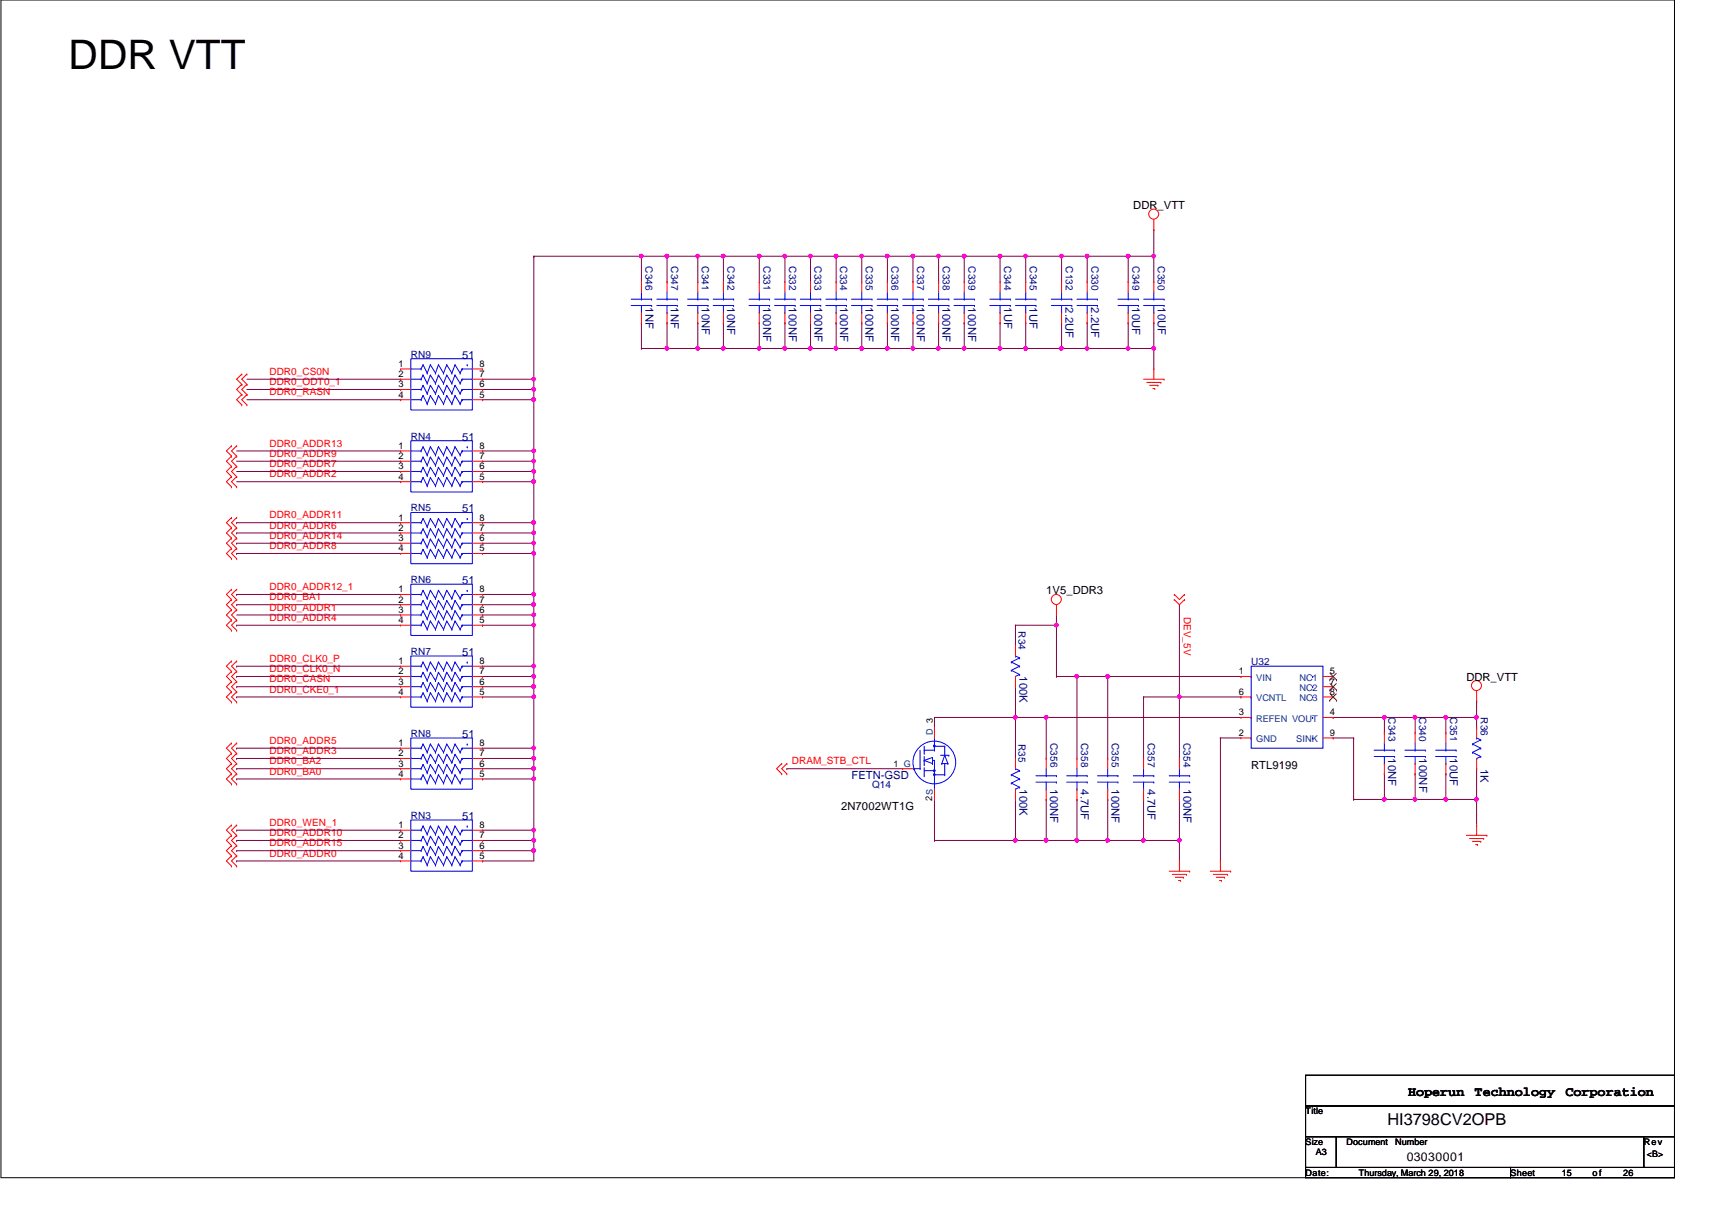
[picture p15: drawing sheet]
<svg xmlns="http://www.w3.org/2000/svg" width="297mm" height="210mm" viewBox="0 0 297 210" stroke-linecap="round" stroke-linejoin="round" font-family="sans-serif">
<defs><g id="words">
<text font-size="7.1" x="11.9" y="12">DDR VTT</text>
<text font-size="2.8" x="240.7" y="195.1">HI3798CV2OPB</text>
<g font-size="2.3">
<text x="244.3" y="190.2">Hoperun</text>
<text x="255.9" y="190.2">Technology</text>
<text x="271.6" y="190.2">Corporation</text>
</g>
<text font-size="2.1" x="244.1" y="201.4">03030001</text>
<g font-size="1.9">
<text x="196.6" y="36.3">DDR_VTT</text>
<text x="181.5" y="103.1">1V5_DDR3</text>
<text x="254.4" y="118.1">DDR_VTT</text>
<text x="217.1" y="133.3">RTL9199</text>
<text x="146" y="140.5">2N7002WT1G</text>
</g>
<g font-size="1.9" fill="#000080">
<text x="112" y="53.3" transform="rotate(90 112 53.3)">1NF</text>
<text x="116.4" y="53.3" transform="rotate(90 116.4 53.3)">1NF</text>
<text x="121.7" y="53.3" transform="rotate(90 121.7 53.3)">10NF</text>
<text x="126.2" y="53.3" transform="rotate(90 126.2 53.3)">10NF</text>
<text x="132.4" y="53.3" transform="rotate(90 132.4 53.3)">100NF</text>
<text x="136.9" y="53.3" transform="rotate(90 136.9 53.3)">100NF</text>
<text x="141.3" y="53.3" transform="rotate(90 141.3 53.3)">100NF</text>
<text x="145.8" y="53.3" transform="rotate(90 145.8 53.3)">100NF</text>
<text x="150.2" y="53.3" transform="rotate(90 150.2 53.3)">100NF</text>
<text x="154.6" y="53.3" transform="rotate(90 154.6 53.3)">100NF</text>
<text x="159.1" y="53.3" transform="rotate(90 159.1 53.3)">100NF</text>
<text x="163.5" y="53.3" transform="rotate(90 163.5 53.3)">100NF</text>
<text x="168" y="53.3" transform="rotate(90 168 53.3)">100NF</text>
<text x="174.2" y="53.3" transform="rotate(90 174.2 53.3)">1UF</text>
<text x="178.6" y="53.3" transform="rotate(90 178.6 53.3)">1UF</text>
<text x="184.9" y="53.3" transform="rotate(90 184.9 53.3)">2.2UF</text>
<text x="189.3" y="53.3" transform="rotate(90 189.3 53.3)">2.2UF</text>
<text x="196.4" y="53.3" transform="rotate(90 196.4 53.3)">10UF</text>
<text x="200.9" y="53.3" transform="rotate(90 200.9 53.3)">10UF</text>
<text x="80.2" y="62.2">51</text>
<text x="80.2" y="76.5">51</text>
<text x="80.2" y="88.9">51</text>
<text x="80.2" y="101.3">51</text>
<text x="80.2" y="113.8">51</text>
<text x="176.9" y="117.3" transform="rotate(90 176.9 117.3)">100K</text>
<text x="80.2" y="128">51</text>
<text x="240.9" y="131.6" transform="rotate(90 240.9 131.6)">10NF</text>
<text x="246.2" y="131.6" transform="rotate(90 246.2 131.6)">100NF</text>
<text x="251.5" y="131.6" transform="rotate(90 251.5 131.6)">10UF</text>
<text x="147.7" y="135.1">FETN-GSD</text>
<text x="176.9" y="136.9" transform="rotate(90 176.9 136.9)">100K</text>
<text x="182.2" y="136.9" transform="rotate(90 182.2 136.9)">100NF</text>
<text x="187.5" y="136.9" transform="rotate(90 187.5 136.9)">4.7UF</text>
<text x="192.9" y="136.9" transform="rotate(90 192.9 136.9)">100NF</text>
<text x="199.1" y="136.9" transform="rotate(90 199.1 136.9)">4.7UF</text>
<text x="205.3" y="136.9" transform="rotate(90 205.3 136.9)">100NF</text>
<text x="256.9" y="133.3" transform="rotate(90 256.9 133.3)">1K</text>
<text x="80.2" y="142.2">51</text>
</g>
<g font-size="1.7" fill="#000080">
<text x="112" y="46.2" transform="rotate(90 112 46.2)">C346</text>
<text x="116.5" y="46.2" transform="rotate(90 116.5 46.2)">C347</text>
<text x="121.8" y="46.2" transform="rotate(90 121.8 46.2)">C341</text>
<text x="126.2" y="46.2" transform="rotate(90 126.2 46.2)">C342</text>
<text x="132.5" y="46.2" transform="rotate(90 132.5 46.2)">C331</text>
<text x="136.9" y="46.2" transform="rotate(90 136.9 46.2)">C332</text>
<text x="141.3" y="46.2" transform="rotate(90 141.3 46.2)">C333</text>
<text x="145.8" y="46.2" transform="rotate(90 145.8 46.2)">C334</text>
<text x="150.2" y="46.2" transform="rotate(90 150.2 46.2)">C335</text>
<text x="154.7" y="46.2" transform="rotate(90 154.7 46.2)">C336</text>
<text x="159.1" y="46.2" transform="rotate(90 159.1 46.2)">C337</text>
<text x="163.6" y="46.2" transform="rotate(90 163.6 46.2)">C338</text>
<text x="168" y="46.2" transform="rotate(90 168 46.2)">C339</text>
<text x="174.2" y="46.2" transform="rotate(90 174.2 46.2)">C344</text>
<text x="178.7" y="46.2" transform="rotate(90 178.7 46.2)">C345</text>
<text x="184.9" y="46.2" transform="rotate(90 184.9 46.2)">C132</text>
<text x="189.4" y="46.2" transform="rotate(90 189.4 46.2)">C330</text>
<text x="196.5" y="46.2" transform="rotate(90 196.5 46.2)">C349</text>
<text x="200.9" y="46.2" transform="rotate(90 200.9 46.2)">C350</text>
<text x="71.3" y="62.1">RN9</text>
<text x="71.3" y="76.3">RN4</text>
<text x="71.3" y="88.7">RN5</text>
<text x="71.3" y="101.2">RN6</text>
<text x="71.3" y="113.6">RN7</text>
<text x="176.7" y="109.5" transform="rotate(90 176.7 109.5)">R34</text>
<text x="217.1" y="115.4">U32</text>
<text x="240.9" y="124.5" transform="rotate(90 240.9 124.5)">C343</text>
<text x="246.2" y="124.5" transform="rotate(90 246.2 124.5)">C340</text>
<text x="251.6" y="124.5" transform="rotate(90 251.6 124.5)">C351</text>
<text x="256.9" y="124.5" transform="rotate(90 256.9 124.5)">R36</text>
<text x="71.3" y="127.8">RN8</text>
<text x="176.7" y="129.1" transform="rotate(90 176.7 129.1)">R35</text>
<text x="182.2" y="128.9" transform="rotate(90 182.2 128.9)">C356</text>
<text x="187.6" y="128.9" transform="rotate(90 187.6 128.9)">C358</text>
<text x="192.9" y="128.9" transform="rotate(90 192.9 128.9)">C355</text>
<text x="199.1" y="128.9" transform="rotate(90 199.1 128.9)">C357</text>
<text x="205.4" y="128.9" transform="rotate(90 205.4 128.9)">C354</text>
<text x="151.3" y="136.7">Q14</text>
<text x="71.3" y="142.1">RN3</text>
</g>
<g font-size="1.7" fill="#f00">
<text x="46.7" y="65">DDR0_CS0N</text>
<text x="46.7" y="66.8">DDR0_ODT0_1</text>
<text x="46.7" y="68.6">DDR0_RASN</text>
<text x="46.7" y="77.5">DDR0_ADDR13</text>
<text x="46.7" y="82.8">DDR0_ADDR2</text>
<text x="46.7" y="81">DDR0_ADDR7</text>
<text x="46.7" y="79.2">DDR0_ADDR9</text>
<text x="46.7" y="89.9">DDR0_ADDR11</text>
<text x="46.7" y="95.2">DDR0_ADDR8</text>
<text x="46.7" y="93.5">DDR0_ADDR14</text>
<text x="46.7" y="91.7">DDR0_ADDR6</text>
<text x="46.7" y="104.1">DDR0_BA1</text>
<text x="46.7" y="102.4">DDR0_ADDR12_1</text>
<text x="46.7" y="107.7">DDR0_ADDR4</text>
<text x="46.7" y="105.9">DDR0_ADDR1</text>
<text x="205.4" y="107" transform="rotate(90 205.4 107)">DEV_5V</text>
<text x="46.7" y="116.6">DDR0_CLK0_N</text>
<text x="46.7" y="114.8">DDR0_CLK0_P</text>
<text x="46.7" y="118.4">DDR0_CASN</text>
<text x="46.7" y="120.1">DDR0_CKE0_1</text>
<text x="46.7" y="130.8">DDR0_ADDR3</text>
<text x="46.7" y="129">DDR0_ADDR5</text>
<text x="46.7" y="132.6">DDR0_BA2</text>
<text x="46.7" y="134.4">DDR0_BA0</text>
<text x="137.4" y="132.6">DRAM_STB_CTL</text>
<text x="46.7" y="143.3">DDR0_WEN_1</text>
<text x="46.7" y="148.6">DDR0_ADDR0</text>
<text x="46.7" y="146.8">DDR0_ADDR15</text>
<text x="46.7" y="145">DDR0_ADDR10</text>
</g>
<g font-size="1.6">
<text x="69.2" y="63.6">1</text>
<text x="69.2" y="65.4">2</text>
<text x="83.2" y="65.4">7</text>
<text x="83.2" y="63.6">8</text>
<text x="69.2" y="67.2">3</text>
<text x="69.2" y="69">4</text>
<text x="83.2" y="69">5</text>
<text x="83.2" y="67.2">6</text>
<text x="69.2" y="77.9">1</text>
<text x="83.2" y="77.9">8</text>
<text x="69.2" y="79.6">2</text>
<text x="69.2" y="81.4">3</text>
<text x="69.2" y="83.2">4</text>
<text x="83.2" y="83.2">5</text>
<text x="83.2" y="81.4">6</text>
<text x="83.2" y="79.6">7</text>
<text x="69.2" y="90.3">1</text>
<text x="69.2" y="92.1">2</text>
<text x="69.2" y="93.9">3</text>
<text x="69.2" y="95.6">4</text>
<text x="83.2" y="95.6">5</text>
<text x="83.2" y="93.9">6</text>
<text x="83.2" y="92.1">7</text>
<text x="83.2" y="90.3">8</text>
<text x="69.2" y="102.7">1</text>
<text x="69.2" y="104.5">2</text>
<text x="69.2" y="106.3">3</text>
<text x="83.2" y="106.3">6</text>
<text x="83.2" y="104.5">7</text>
<text x="83.2" y="102.7">8</text>
<text x="69.2" y="108.1">4</text>
<text x="83.2" y="108.1">5</text>
<text x="69.2" y="115.2">1</text>
<text x="69.2" y="117">2</text>
<text x="69.2" y="118.7">3</text>
<text x="83.2" y="118.7">6</text>
<text x="83.2" y="117">7</text>
<text x="83.2" y="115.2">8</text>
<text x="215" y="117">1</text>
<text x="230.8" y="117">5</text>
<text x="230.8" y="118.7">7</text>
<text x="69.2" y="120.5">4</text>
<text x="83.2" y="120.5">5</text>
<text x="215" y="124.1">3</text>
<text x="215" y="120.5">6</text>
<text x="230.8" y="124.1">4</text>
<text x="230.8" y="120.5">8</text>
<text x="69.2" y="129.4">1</text>
<text x="69.2" y="131.2">2</text>
<text x="83.2" y="131.2">7</text>
<text x="83.2" y="129.4">8</text>
<text x="215" y="127.6">2</text>
<text x="230.8" y="127.6">9</text>
<text x="69.2" y="133">3</text>
<text x="69.2" y="134.7">4</text>
<text x="83.2" y="134.7">5</text>
<text x="83.2" y="133">6</text>
<text x="155" y="133">1 G</text>
<text x="69.2" y="143.6">1</text>
<text x="83.2" y="143.6">8</text>
<text x="161.8" y="139" transform="rotate(-90 161.8 139)">2S</text>
<text x="69.2" y="145.4">2</text>
<text x="69.2" y="147.2">3</text>
<text x="69.2" y="149">4</text>
<text x="83.2" y="149">5</text>
<text x="83.2" y="147.2">6</text>
<text x="83.2" y="145.4">7</text>
<text x="226.5" y="193.3">Title</text>
<text x="226.5" y="198.6">Size</text>
<text x="226.5" y="204">Date:</text>
<text x="228.3" y="200.4">A3</text>
<text x="233.6" y="198.6">Document</text>
<text x="235.8" y="204">Thursday, March 29, 2018</text>
<text x="242.1" y="198.6">Number</text>
<text x="262.1" y="204">Sheet</text>
<text x="271" y="204">15</text>
<text x="276.3" y="204">o f</text>
<text x="281.6" y="204">26</text>
<text x="285.2" y="198.6">Rev</text>
<text x="285.7" y="200.7">&lt;B&gt;</text>
</g>
<g font-size="1.6" fill="#004080">
<text x="218" y="118.1">VIN</text>
<text x="225.5" y="118.1">NC1</text>
<text x="225.5" y="119.8">NC2</text>
<text x="218" y="125.2">REFEN VOUT</text>
<text x="218" y="121.6">VCNTL</text>
<text x="225.5" y="121.6">NC3</text>
<text x="161.8" y="127.5" transform="rotate(-90 161.8 127.5)">D 3</text>
<text x="218" y="128.7">GND</text>
<text x="224.9" y="128.7">SINK</text>
</g>
</g></defs>
<path d="M.2 0h290.3v204.3h-290.3z" fill="none" stroke="#000" stroke-width=".17"/>
<path d="M176.2 108.5h.1M176.2 108.5v3.5M183.3 106.7h.1M183.3 106.7v1.8h-7.1M186.9 117.3h.1M186.9 117.3v14.3" fill="none" stroke="#800040" stroke-width=".17"/>
<circle cx="186.8" cy="117.3" r=".32" fill="#f0f"/>
<circle cx="186.8" cy="117.3" r=".32" fill="none" stroke="#f0f" stroke-width=".17"/>
<path d="M186.9 117.3h.1M186.9 117.3h28.4M192.2 117.3h.1M192.2 117.3v14.3M215.3 117.3h.1" fill="none" stroke="#800040" stroke-width=".17"/>
<circle cx="192.2" cy="117.3" r=".32" fill="#f0f"/>
<circle cx="192.2" cy="117.3" r=".32" fill="none" stroke="#f0f" stroke-width=".17"/>
<path d="M183.3 108.5h.1M183.3 108.5v8.8" fill="none" stroke="#800040" stroke-width=".17"/>
<circle cx="183.3" cy="108.4" r=".32" fill="#f0f"/>
<circle cx="183.3" cy="108.4" r=".32" fill="none" stroke="#f0f" stroke-width=".17"/>
<g fill="none" stroke="#800040" stroke-width=".17">
<path d="M42.8 67.6h26.7M69.5 67.6h.1M41.1 104.9h.1M41.1 103.1h.1M41.1 104.9h28.4M41.1 103.1h28.4M176.2 119.1h.1M176.2 119.1v12.5M183.3 117.3h.1M183.3 117.3h3.6M41.1 120.9h.1M41.1 120.9h28.4"/>
<path d="M136.5 133.3h.1M136.5 133.3h20.1M176.2 124.5h.1M181.5 124.5h.1M181.5 124.5h33.8M41.1 149.4h.1M41.1 147.6h.1M41.1 149.4h28.4M41.1 147.6h28.4"/>
</g>
<circle cx="176.2" cy="124.4" r=".32" fill="#f0f"/>
<circle cx="176.2" cy="124.4" r=".32" fill="none" stroke="#f0f" stroke-width=".17"/>
<path d="M162.1 124.5h.1M162.1 126.2h.1M162.1 124.5h14.1M162.1 124.5v1.7M181.5 124.5h.1M181.5 124.5v7.1" fill="none" stroke="#800040" stroke-width=".17"/>
<circle cx="181.5" cy="124.4" r=".32" fill="#f0f"/>
<circle cx="181.5" cy="124.4" r=".32" fill="none" stroke="#f0f" stroke-width=".17"/>
<path d="M250.9 138.7h.1M250.9 134.2h.1M250.9 134.2v4.5M256.2 133.3h.1M256.2 133.3v5.4h-5.3" fill="none" stroke="#800040" stroke-width=".17"/>
<circle cx="250.8" cy="138.7" r=".32" fill="#f0f"/>
<circle cx="250.8" cy="138.7" r=".32" fill="none" stroke="#f0f" stroke-width=".17"/>
<path d="M256.2 138.7h.1M256.2 138.7v4.4" fill="none" stroke="#800040" stroke-width=".17"/>
<circle cx="256.2" cy="138.7" r=".32" fill="#f0f"/>
<circle cx="256.2" cy="138.7" r=".32" fill="none" stroke="#f0f" stroke-width=".17"/>
<path d="M240.2 134.2h.1M240.2 138.7h.1M240.2 134.2v4.5M240.2 138.7h5.3" fill="none" stroke="#800040" stroke-width=".17"/>
<circle cx="245.5" cy="138.7" r=".32" fill="#f0f"/>
<circle cx="245.5" cy="138.7" r=".32" fill="none" stroke="#f0f" stroke-width=".17"/>
<path d="M231.3 128h.1M231.3 128h3.6M234.9 128h.1M234.9 138.7h.1M234.9 138.7h5.3M234.9 128v10.7M245.5 138.7h.1M245.5 134.2h.1M245.5 138.7h5.4M245.5 134.2v4.5" fill="none" stroke="#800040" stroke-width=".17"/>
<circle cx="240.2" cy="138.7" r=".32" fill="#f0f"/>
<circle cx="240.2" cy="138.7" r=".32" fill="none" stroke="#f0f" stroke-width=".17"/>
<path d="M195.7 60.5h.1M195.7 60.5h4.5M200.2 60.5h.1M200.2 60.5v3.5" fill="none" stroke="#800040" stroke-width=".17"/>
<circle cx="200.2" cy="60.4" r=".32" fill="#f0f"/>
<circle cx="200.2" cy="60.4" r=".32" fill="none" stroke="#f0f" stroke-width=".17"/>
<path d="M188.6 60.5h.1M188.6 60.5h7.1" fill="none" stroke="#800040" stroke-width=".17"/>
<circle cx="195.7" cy="60.4" r=".32" fill="#f0f"/>
<circle cx="195.7" cy="60.4" r=".32" fill="none" stroke="#f0f" stroke-width=".17"/>
<circle cx="188.6" cy="60.4" r=".32" fill="#f0f"/>
<circle cx="188.6" cy="60.4" r=".32" fill="none" stroke="#f0f" stroke-width=".17"/>
<path d="M125.5 56h.1M125.5 56v4.5M188.6 56h.1M188.6 56v4.5M125.5 60.5h.1M125.5 60.5h6.2" fill="none" stroke="#800040" stroke-width=".17"/>
<circle cx="131.7" cy="60.4" r=".32" fill="#f0f"/>
<circle cx="131.7" cy="60.4" r=".32" fill="none" stroke="#f0f" stroke-width=".17"/>
<circle cx="125.5" cy="60.4" r=".32" fill="#f0f"/>
<circle cx="125.5" cy="60.4" r=".32" fill="none" stroke="#f0f" stroke-width=".17"/>
<path d="M131.7 60.5h.1M131.7 60.5h4.5" fill="none" stroke="#800040" stroke-width=".17"/>
<circle cx="136.2" cy="60.4" r=".32" fill="#f0f"/>
<circle cx="136.2" cy="60.4" r=".32" fill="none" stroke="#f0f" stroke-width=".17"/>
<path d="M111.3 56h.1M111.3 56v4.5M136.2 56h.1M136.2 56v4.5M111.3 60.5h.1M111.3 60.5h9.8M115.7 60.5h.1" fill="none" stroke="#800040" stroke-width=".17"/>
<circle cx="121" cy="60.4" r=".32" fill="#f0f"/>
<circle cx="121" cy="60.4" r=".32" fill="none" stroke="#f0f" stroke-width=".17"/>
<circle cx="115.7" cy="60.4" r=".32" fill="#f0f"/>
<circle cx="115.7" cy="60.4" r=".32" fill="none" stroke="#f0f" stroke-width=".17"/>
<path d="M115.7 56h.1M115.7 56v4.5M121.1 56h.1M121.1 56v4.5M200.2 56h.1M200.2 56v4.5M121.1 60.5h.1M121.1 60.5h4.4M136.2 60.5h.1M136.2 60.5h8.9M140.6 60.5h.1" fill="none" stroke="#800040" stroke-width=".17"/>
<circle cx="140.6" cy="60.4" r=".32" fill="#f0f"/>
<circle cx="140.6" cy="60.4" r=".32" fill="none" stroke="#f0f" stroke-width=".17"/>
<path d="M145.1 60.5h.1M145.1 60.5h4.4" fill="none" stroke="#800040" stroke-width=".17"/>
<circle cx="149.5" cy="60.4" r=".32" fill="#f0f"/>
<circle cx="149.5" cy="60.4" r=".32" fill="none" stroke="#f0f" stroke-width=".17"/>
<circle cx="145" cy="60.4" r=".32" fill="#f0f"/>
<circle cx="145" cy="60.4" r=".32" fill="none" stroke="#f0f" stroke-width=".17"/>
<path d="M149.5 60.5h.1M149.5 60.5h8.9M154 60.5h.1" fill="none" stroke="#800040" stroke-width=".17"/>
<circle cx="158.4" cy="60.4" r=".32" fill="#f0f"/>
<circle cx="158.4" cy="60.4" r=".32" fill="none" stroke="#f0f" stroke-width=".17"/>
<circle cx="153.9" cy="60.4" r=".32" fill="#f0f"/>
<circle cx="153.9" cy="60.4" r=".32" fill="none" stroke="#f0f" stroke-width=".17"/>
<path d="M158.4 60.5h.1M158.4 60.5h8.9M162.9 60.5h.1" fill="none" stroke="#800040" stroke-width=".17"/>
<circle cx="167.3" cy="60.4" r=".32" fill="#f0f"/>
<circle cx="167.3" cy="60.4" r=".32" fill="none" stroke="#f0f" stroke-width=".17"/>
<circle cx="162.8" cy="60.4" r=".32" fill="#f0f"/>
<circle cx="162.8" cy="60.4" r=".32" fill="none" stroke="#f0f" stroke-width=".17"/>
<path d="M167.3 60.5h.1M167.3 60.5h10.7M173.5 60.5h.1" fill="none" stroke="#800040" stroke-width=".17"/>
<circle cx="173.5" cy="60.4" r=".32" fill="#f0f"/>
<circle cx="173.5" cy="60.4" r=".32" fill="none" stroke="#f0f" stroke-width=".17"/>
<path d="M173.5 56h.1M173.5 56v4.5M178 56h.1M178 56v4.5M178 60.5h.1M178 60.5h6.2" fill="none" stroke="#800040" stroke-width=".17"/>
<circle cx="184.2" cy="60.4" r=".32" fill="#f0f"/>
<circle cx="184.2" cy="60.4" r=".32" fill="none" stroke="#f0f" stroke-width=".17"/>
<circle cx="177.9" cy="60.4" r=".32" fill="#f0f"/>
<circle cx="177.9" cy="60.4" r=".32" fill="none" stroke="#f0f" stroke-width=".17"/>
<g fill="none" stroke="#800040" stroke-width=".17">
<path d="M131.7 56h.1M131.7 56v4.5M140.6 56h.1M140.6 56v4.5M145.1 56h.1M145.1 56v4.5M149.5 56h.1M149.5 56v4.5M154 56h.1M154 56v4.5M158.4 56h.1M158.4 56v4.5"/>
<path d="M162.9 56h.1M162.9 56v4.5M167.3 56h.1M167.3 56v4.5M184.2 56h.1M184.2 56v4.5M195.7 56h.1M195.7 56v4.5M184.2 60.5h.1M184.2 60.5h4.4M162.1 138.7h.1M162.1 138.7v7.1"/>
<path d="M211.7 128h.1M211.7 128v21.4M211.7 128h3.6M162.1 145.8h.1M162.1 145.8h14.1"/>
</g>
<circle cx="176.2" cy="145.8" r=".32" fill="#f0f"/>
<circle cx="176.2" cy="145.8" r=".32" fill="none" stroke="#f0f" stroke-width=".17"/>
<path d="M176.2 145.8h.1M176.2 145.8h10.7M181.5 145.8h.1" fill="none" stroke="#800040" stroke-width=".17"/>
<circle cx="186.8" cy="145.8" r=".32" fill="#f0f"/>
<circle cx="186.8" cy="145.8" r=".32" fill="none" stroke="#f0f" stroke-width=".17"/>
<circle cx="181.5" cy="145.8" r=".32" fill="#f0f"/>
<circle cx="181.5" cy="145.8" r=".32" fill="none" stroke="#f0f" stroke-width=".17"/>
<path d="M186.9 145.8h.1M186.9 145.8h17.7M192.2 145.8h.1M198.4 145.8h.1" fill="none" stroke="#800040" stroke-width=".17"/>
<circle cx="204.6" cy="145.8" r=".32" fill="#f0f"/>
<circle cx="204.6" cy="145.8" r=".32" fill="none" stroke="#f0f" stroke-width=".17"/>
<circle cx="198.4" cy="145.8" r=".32" fill="#f0f"/>
<circle cx="198.4" cy="145.8" r=".32" fill="none" stroke="#f0f" stroke-width=".17"/>
<path d="M192.2 138.7h.1M192.2 138.7v7.1M198.4 138.7h.1M198.4 138.7v7.1M204.6 138.7h.1M204.6 138.7v7.1" fill="none" stroke="#800040" stroke-width=".17"/>
<circle cx="192.2" cy="145.8" r=".32" fill="#f0f"/>
<circle cx="192.2" cy="145.8" r=".32" fill="none" stroke="#f0f" stroke-width=".17"/>
<g fill="none" stroke="#800040" stroke-width=".17">
<path d="M176.2 138.7h.1M176.2 138.7v7.1M181.5 138.7h.1M181.5 138.7v7.1M186.9 138.7h.1M186.9 138.7v7.1M240.2 124.5h.1M240.2 124.5v2.6M240.2 124.5h10.7M245.5 124.5h.1M245.5 124.5v2.6M204.6 145.8h.1"/>
<path d="M204.6 145.8v3.6"/>
</g>
<circle cx="250.8" cy="124.4" r=".32" fill="#f0f"/>
<circle cx="250.8" cy="124.4" r=".32" fill="none" stroke="#f0f" stroke-width=".17"/>
<circle cx="245.5" cy="124.4" r=".32" fill="#f0f"/>
<circle cx="245.5" cy="124.4" r=".32" fill="none" stroke="#f0f" stroke-width=".17"/>
<path d="M250.9 124.5h.1M250.9 124.5h5.3" fill="none" stroke="#800040" stroke-width=".17"/>
<circle cx="256.2" cy="124.4" r=".32" fill="#f0f"/>
<circle cx="256.2" cy="124.4" r=".32" fill="none" stroke="#f0f" stroke-width=".17"/>
<path d="M231.3 124.5h.1M231.3 124.5h8.9M250.9 124.5h.1M250.9 124.5v2.6M256.2 121.6h.1M256.2 124.5h.1M256.2 121.6v4.6" fill="none" stroke="#800040" stroke-width=".17"/>
<circle cx="240.2" cy="124.4" r=".32" fill="#f0f"/>
<circle cx="240.2" cy="124.4" r=".32" fill="none" stroke="#f0f" stroke-width=".17"/>
<path d="M83.7 81.8h.1M83.7 81.8h8.9" fill="none" stroke="#800040" stroke-width=".17"/>
<circle cx="92.6" cy="81.8" r=".32" fill="#f0f"/>
<circle cx="92.6" cy="81.8" r=".32" fill="none" stroke="#f0f" stroke-width=".17"/>
<path d="M83.7 80h.1M83.7 80h8.9M92.6 80h.1M92.6 80v1.8" fill="none" stroke="#800040" stroke-width=".17"/>
<circle cx="92.6" cy="80" r=".32" fill="#f0f"/>
<circle cx="92.6" cy="80" r=".32" fill="none" stroke="#f0f" stroke-width=".17"/>
<path d="M92.6 44.4h.1M92.6 44.4v21.4h-8.9M83.7 78.2h.1M83.7 65.8h.1M83.7 78.2h8.9M92.6 78.2h.1M92.6 78.2v1.8" fill="none" stroke="#800040" stroke-width=".17"/>
<circle cx="92.6" cy="65.8" r=".32" fill="#f0f"/>
<circle cx="92.6" cy="65.8" r=".32" fill="none" stroke="#f0f" stroke-width=".17"/>
<path d="M92.6 44.4h.1M92.6 44.4h18.7" fill="none" stroke="#800040" stroke-width=".17"/>
<circle cx="111.3" cy="44.4" r=".32" fill="#f0f"/>
<circle cx="111.3" cy="44.4" r=".32" fill="none" stroke="#f0f" stroke-width=".17"/>
<path d="M111.3 44.4h.1M111.3 44.4h9.8M115.7 44.4h.1" fill="none" stroke="#800040" stroke-width=".17"/>
<circle cx="121" cy="44.4" r=".32" fill="#f0f"/>
<circle cx="121" cy="44.4" r=".32" fill="none" stroke="#f0f" stroke-width=".17"/>
<circle cx="115.7" cy="44.4" r=".32" fill="#f0f"/>
<circle cx="115.7" cy="44.4" r=".32" fill="none" stroke="#f0f" stroke-width=".17"/>
<path d="M121.1 44.4h.1M121.1 44.4h10.6M125.5 44.4h.1" fill="none" stroke="#800040" stroke-width=".17"/>
<circle cx="131.7" cy="44.4" r=".32" fill="#f0f"/>
<circle cx="131.7" cy="44.4" r=".32" fill="none" stroke="#f0f" stroke-width=".17"/>
<circle cx="125.5" cy="44.4" r=".32" fill="#f0f"/>
<circle cx="125.5" cy="44.4" r=".32" fill="none" stroke="#f0f" stroke-width=".17"/>
<path d="M131.7 44.4h.1M131.7 44.4h8.9M136.2 44.4h.1" fill="none" stroke="#800040" stroke-width=".17"/>
<circle cx="140.6" cy="44.4" r=".32" fill="#f0f"/>
<circle cx="140.6" cy="44.4" r=".32" fill="none" stroke="#f0f" stroke-width=".17"/>
<circle cx="136.2" cy="44.4" r=".32" fill="#f0f"/>
<circle cx="136.2" cy="44.4" r=".32" fill="none" stroke="#f0f" stroke-width=".17"/>
<path d="M140.6 44.4h.1M140.6 44.4h8.9M145.1 44.4h.1" fill="none" stroke="#800040" stroke-width=".17"/>
<circle cx="149.5" cy="44.4" r=".32" fill="#f0f"/>
<circle cx="149.5" cy="44.4" r=".32" fill="none" stroke="#f0f" stroke-width=".17"/>
<circle cx="145" cy="44.4" r=".32" fill="#f0f"/>
<circle cx="145" cy="44.4" r=".32" fill="none" stroke="#f0f" stroke-width=".17"/>
<path d="M149.5 44.4h.1M149.5 44.4h13.4M154 44.4h.1M158.4 44.4h.1" fill="none" stroke="#800040" stroke-width=".17"/>
<circle cx="158.4" cy="44.4" r=".32" fill="#f0f"/>
<circle cx="158.4" cy="44.4" r=".32" fill="none" stroke="#f0f" stroke-width=".17"/>
<path d="M162.9 44.4h.1M162.9 44.4h4.4" fill="none" stroke="#800040" stroke-width=".17"/>
<circle cx="167.3" cy="44.4" r=".32" fill="#f0f"/>
<circle cx="167.3" cy="44.4" r=".32" fill="none" stroke="#f0f" stroke-width=".17"/>
<circle cx="162.8" cy="44.4" r=".32" fill="#f0f"/>
<circle cx="162.8" cy="44.4" r=".32" fill="none" stroke="#f0f" stroke-width=".17"/>
<path d="M167.3 44.4h.1M167.3 44.4h10.7M173.5 44.4h.1" fill="none" stroke="#800040" stroke-width=".17"/>
<circle cx="173.5" cy="44.4" r=".32" fill="#f0f"/>
<circle cx="173.5" cy="44.4" r=".32" fill="none" stroke="#f0f" stroke-width=".17"/>
<path d="M178 44.4h.1M178 44.4h6.2" fill="none" stroke="#800040" stroke-width=".17"/>
<circle cx="184.2" cy="44.4" r=".32" fill="#f0f"/>
<circle cx="184.2" cy="44.4" r=".32" fill="none" stroke="#f0f" stroke-width=".17"/>
<circle cx="177.9" cy="44.4" r=".32" fill="#f0f"/>
<circle cx="177.9" cy="44.4" r=".32" fill="none" stroke="#f0f" stroke-width=".17"/>
<path d="M184.2 44.4h.1M184.2 44.4h4.4" fill="none" stroke="#800040" stroke-width=".17"/>
<circle cx="188.6" cy="44.4" r=".32" fill="#f0f"/>
<circle cx="188.6" cy="44.4" r=".32" fill="none" stroke="#f0f" stroke-width=".17"/>
<path d="M188.6 44.4h.1M188.6 44.4h11.6M195.7 44.4h.1" fill="none" stroke="#800040" stroke-width=".17"/>
<circle cx="200.2" cy="44.4" r=".32" fill="#f0f"/>
<circle cx="200.2" cy="44.4" r=".32" fill="none" stroke="#f0f" stroke-width=".17"/>
<circle cx="195.7" cy="44.4" r=".32" fill="#f0f"/>
<circle cx="195.7" cy="44.4" r=".32" fill="none" stroke="#f0f" stroke-width=".17"/>
<g fill="none" stroke="#800040" stroke-width=".17">
<path d="M154 44.4h.1M154 44.4v4.5M158.4 44.4h.1M158.4 44.4v4.5M167.3 44.4h.1M167.3 44.4v4.5M173.5 44.4h.1M173.5 44.4v4.5M178 44.4h.1M178 44.4v4.5M184.2 44.4h.1M184.2 44.4v4.5"/>
<path d="M188.6 44.4h.1M188.6 44.4v4.5M195.7 44.4h.1M195.7 44.4v4.5M200.2 44.4h.1M200.2 44.4v4.5"/>
</g>
<circle cx="153.9" cy="44.4" r=".32" fill="#f0f"/>
<circle cx="153.9" cy="44.4" r=".32" fill="none" stroke="#f0f" stroke-width=".17"/>
<g fill="none" stroke="#800040" stroke-width=".17">
<path d="M111.3 44.4h.1M111.3 44.4v4.5M115.7 44.4h.1M115.7 44.4v4.5M121.1 44.4h.1M121.1 44.4v4.5M125.5 44.4h.1M125.5 44.4v4.5M131.7 44.4h.1M131.7 44.4v4.5M136.2 44.4h.1M136.2 44.4v4.5"/>
<path d="M140.6 44.4h.1M140.6 44.4v4.5M145.1 44.4h.1M145.1 44.4v4.5M149.5 44.4h.1M149.5 44.4v4.5M92.6 69.3h.1M92.6 69.3v8.9"/>
</g>
<circle cx="92.6" cy="78.2" r=".32" fill="#f0f"/>
<circle cx="92.6" cy="78.2" r=".32" fill="none" stroke="#f0f" stroke-width=".17"/>
<circle cx="92.6" cy="69.3" r=".32" fill="#f0f"/>
<circle cx="92.6" cy="69.3" r=".32" fill="none" stroke="#f0f" stroke-width=".17"/>
<path d="M92.6 65.8h.1M92.6 65.8v1.8M83.7 90.7h.1M83.7 90.7h8.9" fill="none" stroke="#800040" stroke-width=".17"/>
<circle cx="92.6" cy="90.7" r=".32" fill="#f0f"/>
<circle cx="92.6" cy="90.7" r=".32" fill="none" stroke="#f0f" stroke-width=".17"/>
<path d="M83.7 92.5h.1M83.7 92.5h8.9M92.6 83.6h.1M92.6 81.8h.1M92.6 81.8v8.9" fill="none" stroke="#800040" stroke-width=".17"/>
<circle cx="92.6" cy="92.4" r=".32" fill="#f0f"/>
<circle cx="92.6" cy="92.4" r=".32" fill="none" stroke="#f0f" stroke-width=".17"/>
<path d="M83.7 94.2h.1M83.7 94.2h8.9M92.6 90.7h.1M92.6 90.7v1.8" fill="none" stroke="#800040" stroke-width=".17"/>
<circle cx="92.6" cy="94.2" r=".32" fill="#f0f"/>
<circle cx="92.6" cy="94.2" r=".32" fill="none" stroke="#f0f" stroke-width=".17"/>
<path d="M83.7 96h.1M83.7 96h8.9M92.6 92.5h.1M92.6 92.5v1.7" fill="none" stroke="#800040" stroke-width=".17"/>
<circle cx="92.6" cy="96" r=".32" fill="#f0f"/>
<circle cx="92.6" cy="96" r=".32" fill="none" stroke="#f0f" stroke-width=".17"/>
<path d="M92.6 94.2h.1M92.6 96h.1M92.6 94.2v10.7h-8.9M83.7 103.1h.1M83.7 104.9h.1M83.7 103.1h8.9M92.6 103.1h.1" fill="none" stroke="#800040" stroke-width=".17"/>
<circle cx="92.6" cy="104.9" r=".32" fill="#f0f"/>
<circle cx="92.6" cy="104.9" r=".32" fill="none" stroke="#f0f" stroke-width=".17"/>
<circle cx="92.6" cy="103.1" r=".32" fill="#f0f"/>
<circle cx="92.6" cy="103.1" r=".32" fill="none" stroke="#f0f" stroke-width=".17"/>
<path d="M83.7 106.7h.1M83.7 106.7h8.9" fill="none" stroke="#800040" stroke-width=".17"/>
<circle cx="92.6" cy="106.7" r=".32" fill="#f0f"/>
<circle cx="92.6" cy="106.7" r=".32" fill="none" stroke="#f0f" stroke-width=".17"/>
<path d="M83.7 108.5h.1M83.7 108.5h8.9M92.6 104.9h.1M92.6 104.9v1.8" fill="none" stroke="#800040" stroke-width=".17"/>
<circle cx="92.6" cy="108.4" r=".32" fill="#f0f"/>
<circle cx="92.6" cy="108.4" r=".32" fill="none" stroke="#f0f" stroke-width=".17"/>
<path d="M83.7 115.6h.1M83.7 117.3h.1M83.7 115.6h8.9M92.6 106.7h.1M92.6 108.5h.1M92.6 115.6h.1M92.6 106.7v10.6h-8.9" fill="none" stroke="#800040" stroke-width=".17"/>
<circle cx="92.6" cy="117.3" r=".32" fill="#f0f"/>
<circle cx="92.6" cy="117.3" r=".32" fill="none" stroke="#f0f" stroke-width=".17"/>
<circle cx="92.6" cy="115.5" r=".32" fill="#f0f"/>
<circle cx="92.6" cy="115.5" r=".32" fill="none" stroke="#f0f" stroke-width=".17"/>
<path d="M83.7 119.1h.1M83.7 119.1h8.9" fill="none" stroke="#800040" stroke-width=".17"/>
<circle cx="92.6" cy="119.1" r=".32" fill="#f0f"/>
<circle cx="92.6" cy="119.1" r=".32" fill="none" stroke="#f0f" stroke-width=".17"/>
<path d="M92.6 117.3h.1M92.6 119.1h.1M92.6 117.3v3.6h-8.9M83.7 120.9h.1M83.7 135.1h.1M83.7 135.1h8.9" fill="none" stroke="#800040" stroke-width=".17"/>
<circle cx="92.6" cy="135.1" r=".32" fill="#f0f"/>
<circle cx="92.6" cy="135.1" r=".32" fill="none" stroke="#f0f" stroke-width=".17"/>
<path d="M92.6 133.3h.1M92.6 131.6h.1M92.6 129.8h.1M92.6 120.9h.1M92.6 120.9v14.2" fill="none" stroke="#800040" stroke-width=".17"/>
<circle cx="92.6" cy="129.8" r=".32" fill="#f0f"/>
<circle cx="92.6" cy="129.8" r=".32" fill="none" stroke="#f0f" stroke-width=".17"/>
<circle cx="92.6" cy="120.9" r=".32" fill="#f0f"/>
<circle cx="92.6" cy="120.9" r=".32" fill="none" stroke="#f0f" stroke-width=".17"/>
<path d="M83.7 133.3h.1M83.7 133.3h8.9" fill="none" stroke="#800040" stroke-width=".17"/>
<circle cx="92.6" cy="133.3" r=".32" fill="#f0f"/>
<circle cx="92.6" cy="133.3" r=".32" fill="none" stroke="#f0f" stroke-width=".17"/>
<path d="M83.7 131.6h.1M83.7 131.6h8.9" fill="none" stroke="#800040" stroke-width=".17"/>
<circle cx="92.6" cy="131.5" r=".32" fill="#f0f"/>
<circle cx="92.6" cy="131.5" r=".32" fill="none" stroke="#f0f" stroke-width=".17"/>
<path d="M83.7 67.6h.1M83.7 67.6h8.9M83.7 129.8h.1M83.7 129.8h8.9" fill="none" stroke="#800040" stroke-width=".17"/>
<circle cx="92.6" cy="67.5" r=".32" fill="#f0f"/>
<circle cx="92.6" cy="67.5" r=".32" fill="none" stroke="#f0f" stroke-width=".17"/>
<path d="M200.2 39.8h.1M200.2 39.8v4.6M162.9 44.4h.1M162.9 44.4v4.5M83.7 83.6h.1M83.7 83.6h8.9" fill="none" stroke="#800040" stroke-width=".17"/>
<circle cx="92.6" cy="83.5" r=".32" fill="#f0f"/>
<circle cx="92.6" cy="83.5" r=".32" fill="none" stroke="#f0f" stroke-width=".17"/>
<path d="M83.7 144h.1M83.7 144h8.9" fill="none" stroke="#800040" stroke-width=".17"/>
<circle cx="92.6" cy="144" r=".32" fill="#f0f"/>
<circle cx="92.6" cy="144" r=".32" fill="none" stroke="#f0f" stroke-width=".17"/>
<path d="M92.6 135.1h.1M92.6 135.1v8.9M83.7 145.8h.1M83.7 145.8h8.9" fill="none" stroke="#800040" stroke-width=".17"/>
<circle cx="92.6" cy="145.8" r=".32" fill="#f0f"/>
<circle cx="92.6" cy="145.8" r=".32" fill="none" stroke="#f0f" stroke-width=".17"/>
<path d="M83.7 147.6h.1M83.7 147.6h8.9M92.6 144h.1M92.6 144v1.8" fill="none" stroke="#800040" stroke-width=".17"/>
<circle cx="92.6" cy="147.5" r=".32" fill="#f0f"/>
<circle cx="92.6" cy="147.5" r=".32" fill="none" stroke="#f0f" stroke-width=".17"/>
<g fill="none" stroke="#800040" stroke-width=".17">
<path d="M41.1 78.2h28.4M42.8 69.3h26.7M42.8 65.8h26.7M69.5 78.2h.1M69.5 65.8h.1M69.5 69.3h.1M83.7 69.3h.1M83.7 69.3h8.9M41.1 96h.1M41.1 94.2h.1M41.1 92.5h.1M41.1 90.7h.1"/>
<path d="M41.1 96h28.4M41.1 94.2h28.4M41.1 92.5h28.4M41.1 90.7h28.4M41.1 83.6h28.4M41.1 81.8h28.4M41.1 80h28.4M69.5 83.6h.1M69.5 81.8h.1M69.5 80h.1M41.1 117.3h.1M41.1 115.6h.1"/>
<path d="M41.1 108.5h.1M41.1 119.1h.1M41.1 117.3h28.4M41.1 115.6h28.4M41.1 108.5h28.4M41.1 106.7h28.4M41.1 119.1h28.4M69.5 106.7h.1M204.6 104.9v26.7M41.1 133.3h.1M41.1 135.1h.1M41.1 131.6h.1"/>
<path d="M41.1 129.8h.1M41.1 133.3h28.4M41.1 135.1h28.4M41.1 131.6h28.4M41.1 129.8h28.4M204.6 120.9h.1M204.6 120.9h10.7M215.3 120.9h.1M41.1 145.8h.1M41.1 144h.1M41.1 145.8h28.4M41.1 144h28.4"/>
<path d="M83.7 149.4h.1M92.6 145.8h.1M92.6 147.6h.1M92.6 145.8v3.6h-8.9"/>
</g>
<circle cx="204.6" cy="120.9" r=".32" fill="#f0f"/>
<circle cx="204.6" cy="120.9" r=".32" fill="none" stroke="#f0f" stroke-width=".17"/>
<path d="M92.6 67.6h.1M92.6 67.6v1.7M176.2 124.5h.1M176.2 124.5h5.3M198.4 120.9h.1M198.4 120.9h6.2M198.4 120.9v10.7" fill="none" stroke="#800040" stroke-width=".17"/>
<g fill="none" stroke="#f00" stroke-width=".17">
<path d="M200.2 39.8h.1M200.2 38.1v1.7M111.3 48.9h.1M111.3 56h.1M111.3 48.9v1.8M111.3 54.2v1.8M115.7 48.9h.1M115.7 56h.1M115.7 48.9v1.8M115.7 54.2v1.8M121.1 48.9h.1M121.1 56h.1"/>
<path d="M121.1 48.9v1.8M121.1 54.2v1.8M125.5 48.9h.1M125.5 56h.1M125.5 48.9v1.8M125.5 54.2v1.8M131.7 48.9h.1M131.7 56h.1M131.7 48.9v1.8M131.7 54.2v1.8M136.2 48.9h.1M136.2 56h.1"/>
<path d="M136.2 48.9v1.8M136.2 54.2v1.8M140.6 48.9h.1M140.6 56h.1M140.6 48.9v1.8M140.6 54.2v1.8M145.1 48.9h.1M145.1 56h.1M145.1 48.9v1.8M145.1 54.2v1.8M149.5 48.9h.1M149.5 56h.1"/>
<path d="M149.5 48.9v1.8M149.5 54.2v1.8M154 48.9h.1M154 56h.1M154 48.9v1.8M154 54.2v1.8M158.4 48.9h.1M158.4 56h.1M158.4 48.9v1.8M158.4 54.2v1.8M162.9 48.9h.1M162.9 56h.1"/>
<path d="M162.9 48.9v1.8M162.9 54.2v1.8M167.3 48.9h.1M167.3 56h.1M167.3 48.9v1.8M167.3 54.2v1.8M173.5 48.9h.1M173.5 56h.1M173.5 48.9v1.8M173.5 54.2v1.8M178 48.9h.1M178 56h.1"/>
<path d="M178 48.9v1.8M178 54.2v1.8M184.2 48.9h.1M184.2 56h.1M184.2 48.9v1.8M184.2 54.2v1.8M188.6 48.9h.1M188.6 56h.1M188.6 48.9v1.8M188.6 54.2v1.8M195.7 48.9h.1M195.7 56h.1"/>
<path d="M195.7 48.9v1.8M195.7 54.2v1.8M200.2 48.9h.1M200.2 56h.1M200.2 48.9v1.8M200.2 54.2v1.8M40.2 77.3h.1M40.2 79.1h.1M40.2 77.3l-.9 .9 .9 .9M40.2 79.1l-.9 .9 .9 .9M41.1 79.1h.1M41.1 77.3h.1"/>
<path d="M41.1 77.3l-.9 .9 .9 .9M41.1 79.1l-.9 .9 .9 .9M41.9 68.5h.1M41.9 70.2h.1M41.9 64.9h.1M41.9 66.7h.1M41.9 68.5l-.8 .8 .8 .9M41.9 64.9l-.8 .9 .8 .9M41.9 66.7l-.8 .9 .8 .9M42.8 70.2h.1M42.8 68.5h.1M42.8 66.7h.1"/>
<path d="M42.8 64.9h.1M42.8 68.5l-.9 .8 .9 .9M42.8 64.9l-.9 .9 .9 .9M42.8 66.7l-.9 .9 .9 .9M69.5 78.2h.1M69.5 64h.1M69.5 65.8h.1M69.5 67.6h.1M69.5 69.3h.1M69.5 65.8h1.8M69.5 78.2h1.8M69.5 64h1.8"/>
<path d="M69.5 67.6h1.8M69.5 69.3h1.8M82 65.8h1.7M82 78.2h1.7M82 64h1.7M82 67.6h1.7M82 69.3h1.7M83.7 78.2h.1M83.7 69.3h.1M83.7 67.6h.1M83.7 65.8h.1M83.7 64h.1"/>
<path d="M198.4 65.8h3.6M199 66.3h2.4M199.5 66.8h1.4M200 67.4h.4M200.2 64h.1M200.2 64v1.8M200.4 67.4h.1M200.9 66.8h.1M201.4 66.3h.1M202 65.8h.1M40.2 80.9h.1M40.2 82.7h.1"/>
<path d="M40.2 84.5h.1M40.2 89.8h.1M40.2 91.6h.1M40.2 93.3h.1M40.2 95.1h.1M40.2 96.9h.1M40.2 80.9l-.9 .9 .9 .9M40.2 82.7l-.9 .9 .9 .9M40.2 89.8l-.9 .9 .9 .9M40.2 91.6l-.9 .9 .9 .8M40.2 93.3l-.9 .9 .9 .9M40.2 95.1l-.9 .9 .9 .9"/>
<path d="M41.1 80.9h.1M41.1 82.7h.1M41.1 84.5h.1M41.1 91.6h.1M41.1 89.8h.1M41.1 93.3h.1M41.1 95.1h.1M41.1 96.9h.1M41.1 80.9l-.9 .9 .9 .9M41.1 82.7l-.9 .9 .9 .9M41.1 89.8l-.9 .9 .9 .9M41.1 91.6l-.9 .9 .9 .8"/>
<path d="M41.1 93.3l-.9 .9 .9 .9M41.1 95.1l-.9 .9 .9 .9M69.5 80h.1M69.5 81.8h.1M69.5 83.6h.1M69.5 90.7h.1M69.5 92.5h.1M69.5 94.2h.1M69.5 96h.1M69.5 80h1.8M69.5 81.8h1.8M69.5 83.6h1.8"/>
<path d="M69.5 90.7h1.8M69.5 92.5h1.8M69.5 94.2h1.8M69.5 96h1.8M82 80h1.7M82 81.8h1.7M82 83.6h1.7M82 90.7h1.7M82 92.5h1.7M82 94.2h1.7M82 96h1.7M83.7 83.6h.1"/>
<path d="M83.7 81.8h.1M83.7 80h.1M83.7 96h.1M83.7 94.2h.1M83.7 92.5h.1M83.7 90.7h.1M40.2 118.2h.1M40.2 105.8h.1M40.2 107.6h.1M40.2 109.3h.1M40.2 114.7h.1M40.2 116.5h.1"/>
<path d="M40.2 102.2h.1M40.2 104h.1M40.2 118.2l-.9 .9 .9 .9M40.2 105.8l-.9 .9 .9 .9M40.2 107.6l-.9 .9 .9 .8M40.2 114.7l-.9 .9 .9 .9M40.2 116.5l-.9 .8 .9 .9M40.2 102.2l-.9 .9 .9 .9M40.2 104l-.9 .9 .9 .9M41.1 118.2h.1M41.1 107.6h.1M41.1 105.8h.1"/>
<path d="M41.1 109.3h.1M41.1 116.5h.1M41.1 114.7h.1M41.1 104h.1M41.1 102.2h.1M41.1 118.2l-.9 .9 .9 .9M41.1 105.8l-.9 .9 .9 .9M41.1 107.6l-.9 .9 .9 .8M41.1 114.7l-.9 .9 .9 .9M41.1 116.5l-.9 .8 .9 .9M41.1 102.2l-.9 .9 .9 .9M41.1 104l-.9 .9 .9 .9"/>
<path d="M69.5 115.6h.1M69.5 117.3h.1M69.5 119.1h.1M69.5 103.1h.1M69.5 104.9h.1M69.5 106.7h.1M69.5 108.5h.1M69.5 115.6h1.8M69.5 117.3h1.8M69.5 119.1h1.8M69.5 103.1h1.8M69.5 104.9h1.8"/>
<path d="M69.5 106.7h1.8M69.5 108.5h1.8M82 115.6h1.7M82 117.3h1.7M82 119.1h1.7M82 103.1h1.7M82 104.9h1.7M82 106.7h1.7M82 108.5h1.7M83.7 119.1h.1M83.7 117.3h.1M83.7 115.6h.1"/>
<path d="M83.7 108.5h.1M83.7 106.7h.1M83.7 104.9h.1M83.7 103.1h.1M176.2 112h.1M176.2 119.1h.1M176.2 112v1.8M176.2 117.3v1.8M183.3 106.7h.1M183.3 104.9v1.8M203.7 104h.1M203.7 103.1h.1"/>
<path d="M203.7 104l.9 .9 .9-.9M203.7 103.1l.9 .9 .9-.9M205.5 104h.1M205.5 103.1h.1M215.3 117.3h.1M215.3 117.3h1.8M229.5 117.3h1.8M229.5 119.1h1.8M231.3 117.3h.1M231.3 119.1h.1M256.2 119.8v1.8M40.2 120h.1"/>
<path d="M40.2 128.9h.1M40.2 130.7h.1M40.2 132.5h.1M40.2 134.2h.1M40.2 136h.1M40.2 121.8h.1M40.2 128.9l-.9 .9 .9 .9M40.2 130.7l-.9 .9 .9 .9M40.2 134.2l-.9 .9 .9 .9M40.2 132.5l-.9 .8 .9 .9M40.2 120l-.9 .9 .9 .9M41.1 120h.1"/>
<path d="M41.1 130.7h.1M41.1 128.9h.1M41.1 132.5h.1M41.1 136h.1M41.1 134.2h.1M41.1 121.8h.1M41.1 128.9l-.9 .9 .9 .9M41.1 130.7l-.9 .9 .9 .9M41.1 134.2l-.9 .9 .9 .9M41.1 132.5l-.9 .8 .9 .9M41.1 120l-.9 .9 .9 .9M69.5 129.8h.1"/>
<path d="M69.5 131.6h.1M69.5 133.3h.1M69.5 135.1h.1M69.5 120.9h.1M69.5 129.8h1.8M69.5 131.6h1.8M69.5 133.3h1.8M69.5 135.1h1.8M69.5 120.9h1.8M82 129.8h1.7M82 131.6h1.7M82 133.3h1.7"/>
<path d="M82 135.1h1.7M82 120.9h1.7M83.7 135.1h.1M83.7 133.3h.1M83.7 131.6h.1M83.7 129.8h.1M83.7 120.9h.1M135.6 132.5h.1M135.6 134.2h.1M135.6 132.5l-.9 .8 .9 .9M136.5 134.2h.1M136.5 132.5h.1"/>
<path d="M136.5 132.5l-.9 .8 .9 .9M156.6 133.3h.1M156.6 133.3h1.8M162.1 138.7h.1M162.1 126.2h.1M162.1 126.2v1.8M162.1 136.9v1.8M176.2 131.6h.1M176.2 138.7h.1M176.2 131.6v1.7M176.2 136.9v1.8M181.5 131.6h.1"/>
<path d="M181.5 138.7h.1M181.5 131.6v1.7M181.5 136.9v1.8M186.9 131.6h.1M186.9 138.7h.1M186.9 131.6v1.7M186.9 136.9v1.8M192.2 131.6h.1M192.2 138.7h.1M192.2 131.6v1.7M192.2 136.9v1.8M198.4 131.6h.1"/>
<path d="M198.4 138.7h.1M198.4 131.6v1.7M198.4 136.9v1.8M204.6 131.6h.1M204.6 138.7h.1M204.6 131.6v1.7M204.6 136.9v1.8M215.3 128h.1M215.3 124.5h.1M215.3 120.9h.1M215.3 120.9h1.8M215.3 128h1.8"/>
<path d="M215.3 124.5h1.8M229.5 120.9h1.8M229.5 128h1.8M229.5 124.5h1.8M231.3 124.5h.1M231.3 120.9h.1M231.3 128h.1M240.2 127.1h.1M240.2 134.2h.1M240.2 127.1v1.8M240.2 132.5v1.7M245.5 127.1h.1"/>
<path d="M245.5 134.2h.1M245.5 127.1v1.8M245.5 132.5v1.7M250.9 127.1h.1M250.9 134.2h.1M250.9 127.1v1.8M250.9 132.5v1.7M256.2 121.6h.1M256.2 126.2h.1M256.2 133.3h.1M256.2 126.2v1.8M256.2 131.6v1.7"/>
<path d="M40.2 143.1h.1M40.2 144.9h.1M40.2 146.7h.1M40.2 148.5h.1M40.2 150.2h.1M40.2 143.1l-.9 .9 .9 .9M40.2 144.9l-.9 .9 .9 .9M40.2 146.7l-.9 .9 .9 .9M40.2 148.5l-.9 .9 .9 .8M41.1 144.9h.1M41.1 143.1h.1M41.1 146.7h.1"/>
<path d="M41.1 148.5h.1M41.1 150.2h.1M41.1 143.1l-.9 .9 .9 .9M41.1 144.9l-.9 .9 .9 .9M41.1 146.7l-.9 .9 .9 .9M41.1 148.5l-.9 .9 .9 .8M69.5 144h.1M69.5 145.8h.1M69.5 147.6h.1M69.5 149.4h.1M69.5 144h1.8M69.5 145.8h1.8"/>
<path d="M69.5 147.6h1.8M69.5 149.4h1.8M82 144h1.7M82 145.8h1.7M82 147.6h1.7M82 149.4h1.7M83.7 149.4h.1M83.7 147.6h.1M83.7 145.8h.1M83.7 144h.1M202.9 151.1h3.5M203.4 151.7h2.5"/>
<path d="M203.9 152.2h1.5M204.5 152.7h.3M204.6 149.4h.1M204.6 149.4v1.7M204.8 152.7h.1M205.4 152.2h.1M205.9 151.7h.1M206.4 151.1h.1M210 151.1h3.5M210.5 151.7h2.5M211 152.2h1.5M211.6 152.7h.3"/>
<path d="M211.7 149.4h.1M211.7 149.4v1.7M211.9 152.7h.1M212.5 152.2h.1M213 151.7h.1M213.5 151.1h.1M254.4 144.9h3.6M255 145.5h2.4M255.5 146h1.4M256 146.5h.4M256.2 143.1h.1M256.2 143.1v1.8"/>
<path d="M256.4 146.5h.1M256.9 146h.1M257.4 145.5h.1M258 144.9h.1"/>
<circle cx="200.2" cy="37.1" r=".87"/>
<circle cx="183.3" cy="104" r=".87"/>
<circle cx="256.2" cy="118.9" r=".87"/>
</g>
<path d="M226.5 186.5h64v5.4h-64zM226.5 191.9h64v5.3h-64zM226.5 197.2h5.4v5.3h-5.4zM231.9 197.2h53.3v5.3h-53.3zM285.2 197.2h5.3v5.3h-5.3zM226.5 202.5h35.6v1.8h-35.6zM262.1 202.5h28.4v1.8h-28.4z" fill="none" stroke="#000" stroke-width=".17"/>
<g fill="none" stroke="#00f" stroke-width=".17">
<path d="M109.5 53h3.6M109.5 51.9h3.6M111.3 54.2h.1M111.3 51.9h.1M111.3 50.7v1.2M111.3 53v1.2M113.1 53h.1M113.1 51.9h.1M114 53h3.5M114 51.9h3.5M115.7 54.2h.1M115.7 51.9h.1"/>
<path d="M115.7 50.7v1.2M115.7 53v1.2M117.5 53h.1M117.5 51.9h.1M119.3 53h3.5M119.3 51.9h3.5M121.1 54.2h.1M121.1 51.9h.1M121.1 50.7v1.2M121.1 53v1.2M122.8 53h.1M122.8 51.9h.1"/>
<path d="M123.7 53h3.6M123.7 51.9h3.6M125.5 54.2h.1M125.5 51.9h.1M125.5 50.7v1.2M125.5 53v1.2M127.3 53h.1M127.3 51.9h.1M130 53h3.5M130 51.9h3.5M131.7 54.2h.1M131.7 51.9h.1"/>
<path d="M131.7 50.7v1.2M131.7 53v1.2M133.5 53h.1M133.5 51.9h.1M134.4 53h3.6M134.4 51.9h3.6M136.2 54.2h.1M136.2 51.9h.1M136.2 50.7v1.2M136.2 53v1.2M138 53h.1M138 51.9h.1"/>
<path d="M138.8 53h3.6M138.8 51.9h3.6M140.6 54.2h.1M140.6 51.9h.1M140.6 50.7v1.2M140.6 53v1.2M142.4 53h.1M142.4 51.9h.1M143.3 53h3.6M143.3 51.9h3.6M145.1 54.2h.1M145.1 51.9h.1"/>
<path d="M145.1 50.7v1.2M145.1 53v1.2M146.9 53h.1M146.9 51.9h.1M147.7 53h3.6M147.7 51.9h3.6M149.5 54.2h.1M149.5 51.9h.1M149.5 50.7v1.2M149.5 53v1.2M151.3 53h.1M151.3 51.9h.1"/>
<path d="M152.2 53h3.5M152.2 51.9h3.5M154 54.2h.1M154 51.9h.1M154 50.7v1.2M154 53v1.2M155.7 53h.1M155.7 51.9h.1M156.6 53h3.6M156.6 51.9h3.6M158.4 54.2h.1M158.4 51.9h.1"/>
<path d="M158.4 50.7v1.2M158.4 53v1.2M160.2 53h.1M160.2 51.9h.1M161.1 53h3.5M161.1 51.9h3.5M162.9 54.2h.1M162.9 51.9h.1M162.9 50.7v1.2M162.9 53v1.2M164.6 53h.1M164.6 51.9h.1"/>
<path d="M165.5 53h3.6M165.5 51.9h3.6M167.3 54.2h.1M167.3 51.9h.1M167.3 50.7v1.2M167.3 53v1.2M169.1 53h.1M169.1 51.9h.1M171.7 53h3.6M171.7 51.9h3.6M173.5 54.2h.1M173.5 51.9h.1"/>
<path d="M173.5 50.7v1.2M173.5 53v1.2M175.3 53h.1M175.3 51.9h.1M176.2 53h3.5M176.2 51.9h3.5M178 54.2h.1M178 51.9h.1M178 50.7v1.2M178 53v1.2M179.7 53h.1M179.7 51.9h.1"/>
<path d="M182.4 53h3.6M182.4 51.9h3.6M184.2 54.2h.1M184.2 51.9h.1M184.2 50.7v1.2M184.2 53v1.2M186 53h.1M186 51.9h.1M186.9 53h3.5M186.9 51.9h3.5M188.6 54.2h.1M188.6 51.9h.1"/>
<path d="M188.6 50.7v1.2M188.6 53v1.2M190.4 53h.1M190.4 51.9h.1M194 53h3.5M194 51.9h3.5M195.7 54.2h.1M195.7 51.9h.1M195.7 50.7v1.2M195.7 53v1.2M197.5 53h.1M197.5 51.9h.1"/>
<path d="M198.4 53h3.6M198.4 51.9h3.6M200.2 54.2h.1M200.2 51.9h.1M200.2 50.7v1.2M200.2 53v1.2M202 53h.1M202 51.9h.1M71.3 76.5h10.7v8.8h-10.7zM71.3 62.2h10.7v8.9h-10.7zM71.3 78.2h1.8M71.3 64h1.8"/>
<path d="M71.3 65.8h1.8M71.3 67.6h1.8M71.3 69.3h1.8M73.1 78.2h.1M73.1 64h.1M73.1 65.8h.1M73.1 67.6h.1M73.1 69.3h.1M73.4 77.5h.1M73.4 79.3h.1M73.4 63.3h.1M73.4 65.1h.1"/>
<path d="M73.4 66.8h.1M73.4 68.6h.1M73.4 77.5l-.3 .7M73.4 77.5l.7 1.5M73.4 79.3l-.3 .7M73.4 79.3l.7 1.4M73.4 63.3l-.3 .7M73.4 63.3l.7 1.4M73.4 65.1l-.3 .7M73.4 65.1l.7 1.4M73.4 66.8l-.3 .8M73.4 66.8l.7 1.5"/>
<path d="M73.4 68.6l-.3 .7M73.4 68.6l.7 1.5M74.1 79h.1M74.1 64.7h.1M74.1 66.5h.1M74.1 68.3h.1M74.1 70.1h.1M74.7 77.5h.1M74.7 79.3h.1M74.7 63.3h.1M74.7 65.1h.1M74.7 66.8h.1"/>
<path d="M74.7 68.6h.1M74.7 77.5l-.6 1.5M74.7 77.5l.9 1.5M74.7 79.3l-.6 1.4M74.7 79.3l.9 1.4M74.7 63.3l-.6 1.4M74.7 63.3l.9 1.4M74.7 65.1l-.6 1.4M74.7 65.1l.9 1.4M74.7 66.8l-.6 1.5M74.7 66.8l.9 1.5M74.7 68.6l-.6 1.5"/>
<path d="M74.7 68.6l.9 1.5M75.6 79h.1M75.6 64.7h.1M75.6 66.5h.1M75.6 68.3h.1M75.6 70.1h.1M76.1 77.5h.1M76.1 79.3h.1M76.1 63.3h.1M76.1 65.1h.1M76.1 66.8h.1M76.1 68.6h.1"/>
<path d="M76.1 77.5l-.5 1.5M76.1 77.5l.9 1.5M76.1 79.3l-.5 1.4M76.1 79.3l.9 1.4M76.1 63.3l-.5 1.4M76.1 63.3l.9 1.4M76.1 65.1l-.5 1.4M76.1 65.1l.9 1.4M76.1 66.8l-.5 1.5M76.1 66.8l.9 1.5M76.1 68.6l-.5 1.5M76.1 68.6l.9 1.5"/>
<path d="M77 79h.1M77 64.7h.1M77 66.5h.1M77 68.3h.1M77 70.1h.1M77.5 77.5h.1M77.5 79.3h.1M77.5 63.3h.1M77.5 65.1h.1M77.5 66.8h.1M77.5 68.6h.1M77.5 77.5l-.5 1.5"/>
<path d="M77.5 77.5l.9 1.5M77.5 79.3l-.5 1.4M77.5 79.3l.9 1.4M77.5 63.3l-.5 1.4M77.5 63.3l.9 1.4M77.5 65.1l-.5 1.4M77.5 65.1l.9 1.4M77.5 66.8l-.5 1.5M77.5 66.8l.9 1.5M77.5 68.6l-.5 1.5M77.5 68.6l.9 1.5M78.4 79h.1"/>
<path d="M78.4 64.7h.1M78.4 66.5h.1M78.4 68.3h.1M78.4 70.1h.1M78.9 77.5h.1M78.9 79.3h.1M78.9 63.3h.1M78.9 65.1h.1M78.9 66.8h.1M78.9 68.6h.1M78.9 77.5l-.5 1.5M78.9 77.5l.9 1.5"/>
<path d="M78.9 79.3l-.5 1.4M78.9 79.3l.9 1.4M78.9 63.3l-.5 1.4M78.9 63.3l.9 1.4M78.9 65.1l-.5 1.4M78.9 65.1l.9 1.4M78.9 66.8l-.5 1.5M78.9 66.8l.9 1.5M78.9 68.6l-.5 1.5M78.9 68.6l.9 1.5M79.8 79h.1M79.8 64.7h.1"/>
<path d="M79.8 66.5h.1M79.8 68.3h.1M79.8 70.1h.1M80.2 78.2h.1M80.2 64h.1M80.2 65.8h.1M80.2 67.6h.1M80.2 69.3h.1M80.2 78.2h1.8M80.2 78.2l-.4 .8M80.2 64h1.8M80.2 65.8h1.8"/>
<path d="M80.2 67.6h1.8M80.2 69.3h1.8M80.2 64l-.4 .7M80.2 65.8l-.4 .7M80.2 67.6l-.4 .7M80.2 69.3l-.4 .8M81.1 77.5h.1M81.1 63.3h.1M71.3 88.9h10.7v8.9h-10.7zM71.3 80h1.8M71.3 81.8h1.8M71.3 83.6h1.8"/>
<path d="M71.3 90.7h1.8M71.3 92.5h1.8M71.3 94.2h1.8M71.3 96h1.8M73.1 80h.1M73.1 81.8h.1M73.1 83.6h.1M73.1 90.7h.1M73.1 92.5h.1M73.1 94.2h.1M73.1 96h.1M73.4 81.1h.1"/>
<path d="M73.4 82.8h.1M73.4 90h.1M73.4 91.7h.1M73.4 93.5h.1M73.4 95.3h.1M73.4 81.1l-.3 .7M73.4 81.1l.7 1.4M73.4 82.8l-.3 .8M73.4 82.8l.7 1.5M73.4 90l-.3 .7M73.4 90l.7 1.4M73.4 91.7l-.3 .8"/>
<path d="M73.4 91.7l.7 1.5M73.4 93.5l-.3 .7M73.4 93.5l.7 1.5M73.4 95.3l-.3 .7M73.4 95.3l.7 1.4M74.1 80.7h.1M74.1 82.5h.1M74.1 84.3h.1M74.1 91.4h.1M74.1 93.2h.1M74.1 95h.1M74.1 96.7h.1"/>
<path d="M74.7 81.1h.1M74.7 82.8h.1M74.7 90h.1M74.7 91.7h.1M74.7 93.5h.1M74.7 95.3h.1M74.7 81.1l-.6 1.4M74.7 81.1l.9 1.4M74.7 82.8l-.6 1.5M74.7 82.8l.9 1.5M74.7 90l-.6 1.4M74.7 90l.9 1.4"/>
<path d="M74.7 91.7l-.6 1.5M74.7 91.7l.9 1.5M74.7 93.5l-.6 1.5M74.7 93.5l.9 1.5M74.7 95.3l-.6 1.4M74.7 95.3l.9 1.4M75.6 80.7h.1M75.6 82.5h.1M75.6 84.3h.1M75.6 91.4h.1M75.6 93.2h.1M75.6 95h.1"/>
<path d="M75.6 96.7h.1M76.1 81.1h.1M76.1 82.8h.1M76.1 90h.1M76.1 91.7h.1M76.1 93.5h.1M76.1 95.3h.1M76.1 81.1l-.5 1.4M76.1 81.1l.9 1.4M76.1 82.8l-.5 1.5M76.1 82.8l.9 1.5M76.1 90l-.5 1.4"/>
<path d="M76.1 90l.9 1.4M76.1 91.7l-.5 1.5M76.1 91.7l.9 1.5M76.1 93.5l-.5 1.5M76.1 93.5l.9 1.5M76.1 95.3l-.5 1.4M76.1 95.3l.9 1.4M77 80.7h.1M77 82.5h.1M77 84.3h.1M77 91.4h.1M77 93.2h.1"/>
<path d="M77 95h.1M77 96.7h.1M77.5 81.1h.1M77.5 82.8h.1M77.5 90h.1M77.5 91.7h.1M77.5 93.5h.1M77.5 95.3h.1M77.5 81.1l-.5 1.4M77.5 81.1l.9 1.4M77.5 82.8l-.5 1.5M77.5 82.8l.9 1.5"/>
<path d="M77.5 90l-.5 1.4M77.5 90l.9 1.4M77.5 91.7l-.5 1.5M77.5 91.7l.9 1.5M77.5 93.5l-.5 1.5M77.5 93.5l.9 1.5M77.5 95.3l-.5 1.4M77.5 95.3l.9 1.4M78.4 80.7h.1M78.4 82.5h.1M78.4 84.3h.1M78.4 91.4h.1"/>
<path d="M78.4 93.2h.1M78.4 95h.1M78.4 96.7h.1M78.9 81.1h.1M78.9 82.8h.1M78.9 90h.1M78.9 91.7h.1M78.9 93.5h.1M78.9 95.3h.1M78.9 81.1l-.5 1.4M78.9 81.1l.9 1.4M78.9 82.8l-.5 1.5"/>
<path d="M78.9 82.8l.9 1.5M78.9 90l-.5 1.4M78.9 90l.9 1.4M78.9 91.7l-.5 1.5M78.9 91.7l.9 1.5M78.9 93.5l-.5 1.5M78.9 93.5l.9 1.5M78.9 95.3l-.5 1.4M78.9 95.3l.9 1.4M79.8 80.7h.1M79.8 82.5h.1M79.8 84.3h.1"/>
<path d="M79.8 91.4h.1M79.8 93.2h.1M79.8 95h.1M79.8 96.7h.1M80.2 80h.1M80.2 81.8h.1M80.2 83.6h.1M80.2 90.7h.1M80.2 92.5h.1M80.2 94.2h.1M80.2 96h.1M80.2 80h1.8"/>
<path d="M80.2 81.8h1.8M80.2 83.6h1.8M80.2 80l-.4 .7M80.2 81.8l-.4 .7M80.2 83.6l-.4 .7M80.2 90.7h1.8M80.2 92.5h1.8M80.2 94.2h1.8M80.2 96h1.8M80.2 90.7l-.4 .7M80.2 92.5l-.4 .7M80.2 94.2l-.4 .8"/>
<path d="M80.2 96l-.4 .7M81.1 90h.1M71.3 113.8h10.7v8.9h-10.7zM71.3 101.3h10.7v8.9h-10.7zM71.3 115.6h1.8M71.3 117.3h1.8M71.3 119.1h1.8M71.3 103.1h1.8M71.3 104.9h1.8M71.3 106.7h1.8M71.3 108.5h1.8M73.1 115.6h.1"/>
<path d="M73.1 117.3h.1M73.1 119.1h.1M73.1 103.1h.1M73.1 104.9h.1M73.1 106.7h.1M73.1 108.5h.1M73.4 114.9h.1M73.4 116.6h.1M73.4 118.4h.1M73.4 102.4h.1M73.4 104.2h.1M73.4 106h.1"/>
<path d="M73.4 107.7h.1M73.4 114.9l-.3 .7M73.4 114.9l.7 1.4M73.4 116.6l-.3 .7M73.4 116.6l.7 1.5M73.4 118.4l-.3 .7M73.4 118.4l.7 1.4M73.4 102.4l-.3 .7M73.4 102.4l.7 1.4M73.4 104.2l-.3 .7M73.4 104.2l.7 1.4M73.4 106l-.3 .7"/>
<path d="M73.4 106l.7 1.4M73.4 107.7l-.3 .8M73.4 107.7l.7 1.5M74.1 116.3h.1M74.1 118.1h.1M74.1 119.8h.1M74.1 103.8h.1M74.1 105.6h.1M74.1 107.4h.1M74.1 109.2h.1M74.7 114.9h.1M74.7 116.6h.1"/>
<path d="M74.7 118.4h.1M74.7 102.4h.1M74.7 104.2h.1M74.7 106h.1M74.7 107.7h.1M74.7 114.9l-.6 1.4M74.7 114.9l.9 1.4M74.7 116.6l-.6 1.5M74.7 116.6l.9 1.5M74.7 118.4l-.6 1.4M74.7 118.4l.9 1.4M74.7 102.4l-.6 1.4"/>
<path d="M74.7 102.4l.9 1.4M74.7 104.2l-.6 1.4M74.7 104.2l.9 1.4M74.7 106l-.6 1.4M74.7 106l.9 1.4M74.7 107.7l-.6 1.5M74.7 107.7l.9 1.5M75.6 116.3h.1M75.6 118.1h.1M75.6 119.8h.1M75.6 103.8h.1M75.6 105.6h.1"/>
<path d="M75.6 107.4h.1M75.6 109.2h.1M76.1 114.9h.1M76.1 116.6h.1M76.1 118.4h.1M76.1 102.4h.1M76.1 104.2h.1M76.1 106h.1M76.1 107.7h.1M76.1 114.9l-.5 1.4M76.1 114.9l.9 1.4M76.1 116.6l-.5 1.5"/>
<path d="M76.1 116.6l.9 1.5M76.1 118.4l-.5 1.4M76.1 118.4l.9 1.4M76.1 102.4l-.5 1.4M76.1 102.4l.9 1.4M76.1 104.2l-.5 1.4M76.1 104.2l.9 1.4M76.1 106l-.5 1.4M76.1 106l.9 1.4M76.1 107.7l-.5 1.5M76.1 107.7l.9 1.5M77 116.3h.1"/>
<path d="M77 118.1h.1M77 119.8h.1M77 103.8h.1M77 105.6h.1M77 107.4h.1M77 109.2h.1M77.5 114.9h.1M77.5 116.6h.1M77.5 118.4h.1M77.5 102.4h.1M77.5 104.2h.1M77.5 106h.1"/>
<path d="M77.5 107.7h.1M77.5 114.9l-.5 1.4M77.5 114.9l.9 1.4M77.5 116.6l-.5 1.5M77.5 116.6l.9 1.5M77.5 118.4l-.5 1.4M77.5 118.4l.9 1.4M77.5 102.4l-.5 1.4M77.5 102.4l.9 1.4M77.5 104.2l-.5 1.4M77.5 104.2l.9 1.4M77.5 106l-.5 1.4"/>
<path d="M77.5 106l.9 1.4M77.5 107.7l-.5 1.5M77.5 107.7l.9 1.5M78.4 116.3h.1M78.4 118.1h.1M78.4 119.8h.1M78.4 103.8h.1M78.4 105.6h.1M78.4 107.4h.1M78.4 109.2h.1M78.9 114.9h.1M78.9 116.6h.1"/>
<path d="M78.9 118.4h.1M78.9 102.4h.1M78.9 104.2h.1M78.9 106h.1M78.9 107.7h.1M78.9 114.9l-.5 1.4M78.9 114.9l.9 1.4M78.9 116.6l-.5 1.5M78.9 116.6l.9 1.5M78.9 118.4l-.5 1.4M78.9 118.4l.9 1.4M78.9 102.4l-.5 1.4"/>
<path d="M78.9 102.4l.9 1.4M78.9 104.2l-.5 1.4M78.9 104.2l.9 1.4M78.9 106l-.5 1.4M78.9 106l.9 1.4M78.9 107.7l-.5 1.5M78.9 107.7l.9 1.5M79.8 116.3h.1M79.8 118.1h.1M79.8 119.8h.1M79.8 103.8h.1M79.8 105.6h.1"/>
<path d="M79.8 107.4h.1M79.8 109.2h.1M80.2 115.6h.1M80.2 117.3h.1M80.2 119.1h.1M80.2 103.1h.1M80.2 104.9h.1M80.2 106.7h.1M80.2 108.5h.1M80.2 115.6h1.8M80.2 117.3h1.8M80.2 119.1h1.8"/>
<path d="M80.2 115.6l-.4 .7M80.2 117.3l-.4 .8M80.2 119.1l-.4 .7M80.2 103.1h1.8M80.2 104.9h1.8M80.2 106.7h1.8M80.2 108.5h1.8M80.2 103.1l-.4 .7M80.2 104.9l-.4 .7M80.2 106.7l-.4 .7M80.2 108.5l-.4 .7M81.1 114.9h.1"/>
<path d="M81.1 102.4h.1M175.5 116.3h.1M175.5 114.9h.1M175.5 114.9l1.4 .7M175.5 116.3l1.4 .7M176.2 117.3h.1M176.2 113.8h.1M176.2 113.8l.7 .3M176.9 114.1h.1M176.9 115.6h.1M176.9 117h.1M176.9 115.6l-1.4 .7"/>
<path d="M176.9 114.1l-1.4 .8M176.9 117l-.7 .3M217.1 115.6h12.4v14.2h-12.4zM217.1 117.3h.1M227.7 119.1h.1M227.7 117.3h.1M71.3 128h10.7v8.9h-10.7zM71.3 129.8h1.8M71.3 131.6h1.8M71.3 133.3h1.8M71.3 135.1h1.8M71.3 120.9h1.8"/>
<path d="M73.1 129.8h.1M73.1 131.6h.1M73.1 133.3h.1M73.1 135.1h.1M73.1 120.9h.1M73.4 129.1h.1M73.4 130.9h.1M73.4 132.6h.1M73.4 134.4h.1M73.4 120.2h.1M73.4 129.1l-.3 .7M73.4 129.1l.7 1.4"/>
<path d="M73.4 130.9l-.3 .7M73.4 130.9l.7 1.4M73.4 132.6l-.3 .7M73.4 132.6l.7 1.5M73.4 134.4l-.3 .7M73.4 134.4l.7 1.4M73.4 120.2l-.3 .7M73.4 120.2l.7 1.4M74.1 130.5h.1M74.1 132.3h.1M74.1 134.1h.1M74.1 135.8h.1"/>
<path d="M74.1 121.6h.1M74.7 129.1h.1M74.7 130.9h.1M74.7 132.6h.1M74.7 134.4h.1M74.7 120.2h.1M74.7 129.1l-.6 1.4M74.7 129.1l.9 1.4M74.7 130.9l-.6 1.4M74.7 130.9l.9 1.4M74.7 132.6l-.6 1.5M74.7 132.6l.9 1.5"/>
<path d="M74.7 134.4l-.6 1.4M74.7 134.4l.9 1.4M74.7 120.2l-.6 1.4M74.7 120.2l.9 1.4M75.6 130.5h.1M75.6 132.3h.1M75.6 134.1h.1M75.6 135.8h.1M75.6 121.6h.1M76.1 129.1h.1M76.1 130.9h.1M76.1 132.6h.1"/>
<path d="M76.1 134.4h.1M76.1 120.2h.1M76.1 129.1l-.5 1.4M76.1 129.1l.9 1.4M76.1 130.9l-.5 1.4M76.1 130.9l.9 1.4M76.1 132.6l-.5 1.5M76.1 132.6l.9 1.5M76.1 134.4l-.5 1.4M76.1 134.4l.9 1.4M76.1 120.2l-.5 1.4M76.1 120.2l.9 1.4"/>
<path d="M77 130.5h.1M77 132.3h.1M77 134.1h.1M77 135.8h.1M77 121.6h.1M77.5 129.1h.1M77.5 130.9h.1M77.5 132.6h.1M77.5 134.4h.1M77.5 120.2h.1M77.5 129.1l-.5 1.4M77.5 129.1l.9 1.4"/>
<path d="M77.5 130.9l-.5 1.4M77.5 130.9l.9 1.4M77.5 132.6l-.5 1.5M77.5 132.6l.9 1.5M77.5 134.4l-.5 1.4M77.5 134.4l.9 1.4M77.5 120.2l-.5 1.4M77.5 120.2l.9 1.4M78.4 130.5h.1M78.4 132.3h.1M78.4 134.1h.1M78.4 135.8h.1"/>
<path d="M78.4 121.6h.1M78.9 129.1h.1M78.9 130.9h.1M78.9 132.6h.1M78.9 134.4h.1M78.9 120.2h.1M78.9 129.1l-.5 1.4M78.9 129.1l.9 1.4M78.9 130.9l-.5 1.4M78.9 130.9l.9 1.4M78.9 132.6l-.5 1.5M78.9 132.6l.9 1.5"/>
<path d="M78.9 134.4l-.5 1.4M78.9 134.4l.9 1.4M78.9 120.2l-.5 1.4M78.9 120.2l.9 1.4M79.8 130.5h.1M79.8 132.3h.1M79.8 134.1h.1M79.8 135.8h.1M79.8 121.6h.1M80.2 129.8h.1M80.2 131.6h.1M80.2 133.3h.1"/>
<path d="M80.2 135.1h.1M80.2 120.9h.1M80.2 129.8h1.8M80.2 131.6h1.8M80.2 133.3h1.8M80.2 135.1h1.8M80.2 129.8l-.4 .7M80.2 131.6l-.4 .7M80.2 133.3l-.4 .8M80.2 135.1l-.4 .7M80.2 120.9h1.8M80.2 120.9l-.4 .7"/>
<path d="M81.1 129.1h.1M158.6 133.3h.1M158.6 133.3h1M159.6 133.3h.1M159.6 130.1v3.2M160.4 130.7h.1M160.4 130.1h.1M160.4 134.6h.1M160.4 131.9h.1M160.4 132.6h.1M160.4 130.1h1.7M160.4 129.5v1.2"/>
<path d="M160.4 131.2v1.4M160.4 133.2v1.4M160.4 133.7h1.7M160.4 131.9l1.4 .6M161.8 132.5h.1M161.8 131.4h.1M161.8 131.9h.3M161.8 131.4v1.1M161.8 131.4l-1.4 .5M162 134.3h.2v.2h-.2zM162 133.6h.2v.2h-.2zM162 129.3h.2v.2h-.2z"/>
<path d="M162.1 136.9h.1M162.1 128.6h.1M162.1 130.1h.1M162.1 131.9h.1M162.1 136h.1M162.1 134.4h.1M162.1 133.7h.1M162.1 128v2.1M162.1 131.9v5M162.1 129.5h1.8M162.1 134.4h1.8M163.2 131h1.4"/>
<path d="M163.4 132.5h.1M163.4 132.5h1.1M163.9 129.5h.1M163.9 131h.1M163.9 134.4h.1M163.9 129.5v1.5M163.9 132.5v1.9M163.9 131l-.5 1.5M163.9 131l.6 1.5M164.5 132.5h.1M164.6 131h.1M175.5 135.8h.1"/>
<path d="M175.5 134.4h.1M175.5 134.4l1.4 .7M175.5 135.8l1.4 .8M176.2 136.9h.1M176.2 133.3h.1M176.2 133.3l.7 .4M176.9 133.7h.1M176.9 135.1h.1M176.9 136.6h.1M176.9 135.1l-1.4 .7M176.9 133.7l-1.4 .7M176.9 136.6l-.7 .3"/>
<path d="M179.7 135.7h3.6M179.7 134.6h3.6M181.5 136.9h.1M181.5 134.6h.1M181.5 133.3v1.3M181.5 135.7v1.2M183.3 135.7h.1M183.3 134.6h.1M185.1 135.7h3.5M185.1 134.6h3.5M186.9 136.9h.1M186.9 134.6h.1"/>
<path d="M186.9 133.3v1.3M186.9 135.7v1.2M188.6 135.7h.1M188.6 134.6h.1M190.4 135.7h3.6M190.4 134.6h3.6M192.2 136.9h.1M192.2 134.6h.1M192.2 133.3v1.3M192.2 135.7v1.2M194 135.7h.1M194 134.6h.1"/>
<path d="M196.6 135.7h3.6M196.6 134.6h3.6M198.4 136.9h.1M198.4 134.6h.1M198.4 133.3v1.3M198.4 135.7v1.2M200.2 135.7h.1M200.2 134.6h.1M202.9 135.7h3.5M202.9 134.6h3.5M204.6 136.9h.1M204.6 134.6h.1"/>
<path d="M204.6 133.3v1.3M204.6 135.7v1.2M206.4 135.7h.1M206.4 134.6h.1M217.1 120.9h.1M217.1 128h.1M217.1 124.5h.1M227.7 120.9h.1M227.7 128h.1M227.7 124.5h.1M238.4 131.2h3.6M238.4 130.1h3.6"/>
<path d="M240.2 132.5h.1M240.2 130.1h.1M240.2 128.9v1.2M240.2 131.2v1.3M242 131.2h.1M242 130.1h.1M243.8 131.2h3.5M243.8 130.1h3.5M245.5 132.5h.1M245.5 130.1h.1M245.5 128.9v1.2M245.5 131.2v1.3"/>
<path d="M247.3 131.2h.1M247.3 130.1h.1M249.1 131.2h3.5M249.1 130.1h3.5M250.9 132.5h.1M250.9 130.1h.1M250.9 128.9v1.2M250.9 131.2v1.3M252.6 131.2h.1M252.6 130.1h.1M255.5 130.5h.1M255.5 129.1h.1"/>
<path d="M255.5 129.1l1.4 .7M255.5 130.5l1.4 .7M256.2 131.6h.1M256.2 128h.1M256.2 128l.7 .4M256.9 128.4h.1M256.9 129.8h.1M256.9 131.2h.1M256.9 129.8l-1.4 .7M256.9 128.4l-1.4 .7M256.9 131.2l-.7 .4M71.3 142.2h10.7v8.9h-10.7z"/>
<path d="M71.3 144h1.8M71.3 145.8h1.8M71.3 147.6h1.8M71.3 149.4h1.8M73.1 144h.1M73.1 145.8h.1M73.1 147.6h.1M73.1 149.4h.1M73.4 143.3h.1M73.4 145.1h.1M73.4 146.9h.1M73.4 148.6h.1"/>
<path d="M73.4 143.3l-.3 .7M73.4 143.3l.7 1.4M73.4 145.1l-.3 .7M73.4 145.1l.7 1.4M73.4 146.9l-.3 .7M73.4 146.9l.7 1.4M73.4 148.6l-.3 .8M73.4 148.6l.7 1.5M74.1 144.7h.1M74.1 146.5h.1M74.1 148.3h.1M74.1 150.1h.1"/>
<path d="M74.7 143.3h.1M74.7 145.1h.1M74.7 146.9h.1M74.7 148.6h.1M74.7 143.3l-.6 1.4M74.7 143.3l.9 1.4M74.7 145.1l-.6 1.4M74.7 145.1l.9 1.4M74.7 146.9l-.6 1.4M74.7 146.9l.9 1.4M74.7 148.6l-.6 1.5M74.7 148.6l.9 1.5"/>
<path d="M75.6 144.7h.1M75.6 146.5h.1M75.6 148.3h.1M75.6 150.1h.1M76.1 143.3h.1M76.1 145.1h.1M76.1 146.9h.1M76.1 148.6h.1M76.1 143.3l-.5 1.4M76.1 143.3l.9 1.4M76.1 145.1l-.5 1.4M76.1 145.1l.9 1.4"/>
<path d="M76.1 146.9l-.5 1.4M76.1 146.9l.9 1.4M76.1 148.6l-.5 1.5M76.1 148.6l.9 1.5M77 144.7h.1M77 146.5h.1M77 148.3h.1M77 150.1h.1M77.5 143.3h.1M77.5 145.1h.1M77.5 146.9h.1M77.5 148.6h.1"/>
<path d="M77.5 143.3l-.5 1.4M77.5 143.3l.9 1.4M77.5 145.1l-.5 1.4M77.5 145.1l.9 1.4M77.5 146.9l-.5 1.4M77.5 146.9l.9 1.4M77.5 148.6l-.5 1.5M77.5 148.6l.9 1.5M78.4 144.7h.1M78.4 146.5h.1M78.4 148.3h.1M78.4 150.1h.1"/>
<path d="M78.9 143.3h.1M78.9 145.1h.1M78.9 146.9h.1M78.9 148.6h.1M78.9 143.3l-.5 1.4M78.9 143.3l.9 1.4M78.9 145.1l-.5 1.4M78.9 145.1l.9 1.4M78.9 146.9l-.5 1.4M78.9 146.9l.9 1.4M78.9 148.6l-.5 1.5M78.9 148.6l.9 1.5"/>
<path d="M79.8 144.7h.1M79.8 146.5h.1M79.8 148.3h.1M79.8 150.1h.1M80.2 144h.1M80.2 145.8h.1M80.2 147.6h.1M80.2 149.4h.1M80.2 144h1.8M80.2 145.8h1.8M80.2 147.6h1.8M80.2 149.4h1.8"/>
<path d="M80.2 144l-.4 .7M80.2 145.8l-.4 .7M80.2 147.6l-.4 .7M80.2 149.4l-.4 .7M81.1 143.3h.1"/>
<circle cx="162.1" cy="132.3" r="3.7"/>
</g>
<path d="M230.7 117.9h.1M230.7 119.7h.1M230.8 116.8l1.1 1.1M230.8 118.6l1.1 1.1M231.9 116.8l-1.2 1.1M231.9 118.6l-1.2 1.1M231.9 117.9h.1M231.9 119.7h.1M230.7 121.5h.1M230.8 120.4l1.1 1.1M231.9 120.4l-1.2 1.1M231.9 121.5h.1" fill="none" stroke="#804000" stroke-width=".17"/>
<circle cx="186.8" cy="117.3" r=".32" fill="#f0f"/>
<circle cx="186.8" cy="117.3" r=".32" fill="none" stroke="#f0f" stroke-width=".17"/>
<circle cx="192.2" cy="117.3" r=".32" fill="#f0f"/>
<circle cx="192.2" cy="117.3" r=".32" fill="none" stroke="#f0f" stroke-width=".17"/>
<circle cx="183.3" cy="108.4" r=".32" fill="#f0f"/>
<circle cx="183.3" cy="108.4" r=".32" fill="none" stroke="#f0f" stroke-width=".17"/>
<circle cx="176.2" cy="124.4" r=".32" fill="#f0f"/>
<circle cx="176.2" cy="124.4" r=".32" fill="none" stroke="#f0f" stroke-width=".17"/>
<circle cx="181.5" cy="124.4" r=".32" fill="#f0f"/>
<circle cx="181.5" cy="124.4" r=".32" fill="none" stroke="#f0f" stroke-width=".17"/>
<circle cx="250.8" cy="138.7" r=".32" fill="#f0f"/>
<circle cx="250.8" cy="138.7" r=".32" fill="none" stroke="#f0f" stroke-width=".17"/>
<circle cx="256.2" cy="138.7" r=".32" fill="#f0f"/>
<circle cx="256.2" cy="138.7" r=".32" fill="none" stroke="#f0f" stroke-width=".17"/>
<circle cx="245.5" cy="138.7" r=".32" fill="#f0f"/>
<circle cx="245.5" cy="138.7" r=".32" fill="none" stroke="#f0f" stroke-width=".17"/>
<circle cx="240.2" cy="138.7" r=".32" fill="#f0f"/>
<circle cx="240.2" cy="138.7" r=".32" fill="none" stroke="#f0f" stroke-width=".17"/>
<circle cx="200.2" cy="60.4" r=".32" fill="#f0f"/>
<circle cx="200.2" cy="60.4" r=".32" fill="none" stroke="#f0f" stroke-width=".17"/>
<circle cx="195.7" cy="60.4" r=".32" fill="#f0f"/>
<circle cx="195.7" cy="60.4" r=".32" fill="none" stroke="#f0f" stroke-width=".17"/>
<circle cx="188.6" cy="60.4" r=".32" fill="#f0f"/>
<circle cx="188.6" cy="60.4" r=".32" fill="none" stroke="#f0f" stroke-width=".17"/>
<circle cx="131.7" cy="60.4" r=".32" fill="#f0f"/>
<circle cx="131.7" cy="60.4" r=".32" fill="none" stroke="#f0f" stroke-width=".17"/>
<circle cx="125.5" cy="60.4" r=".32" fill="#f0f"/>
<circle cx="125.5" cy="60.4" r=".32" fill="none" stroke="#f0f" stroke-width=".17"/>
<circle cx="136.2" cy="60.4" r=".32" fill="#f0f"/>
<circle cx="136.2" cy="60.4" r=".32" fill="none" stroke="#f0f" stroke-width=".17"/>
<circle cx="121" cy="60.4" r=".32" fill="#f0f"/>
<circle cx="121" cy="60.4" r=".32" fill="none" stroke="#f0f" stroke-width=".17"/>
<circle cx="115.7" cy="60.4" r=".32" fill="#f0f"/>
<circle cx="115.7" cy="60.4" r=".32" fill="none" stroke="#f0f" stroke-width=".17"/>
<circle cx="140.6" cy="60.4" r=".32" fill="#f0f"/>
<circle cx="140.6" cy="60.4" r=".32" fill="none" stroke="#f0f" stroke-width=".17"/>
<circle cx="149.5" cy="60.4" r=".32" fill="#f0f"/>
<circle cx="149.5" cy="60.4" r=".32" fill="none" stroke="#f0f" stroke-width=".17"/>
<circle cx="145" cy="60.4" r=".32" fill="#f0f"/>
<circle cx="145" cy="60.4" r=".32" fill="none" stroke="#f0f" stroke-width=".17"/>
<circle cx="158.4" cy="60.4" r=".32" fill="#f0f"/>
<circle cx="158.4" cy="60.4" r=".32" fill="none" stroke="#f0f" stroke-width=".17"/>
<circle cx="153.9" cy="60.4" r=".32" fill="#f0f"/>
<circle cx="153.9" cy="60.4" r=".32" fill="none" stroke="#f0f" stroke-width=".17"/>
<circle cx="167.3" cy="60.4" r=".32" fill="#f0f"/>
<circle cx="167.3" cy="60.4" r=".32" fill="none" stroke="#f0f" stroke-width=".17"/>
<circle cx="162.8" cy="60.4" r=".32" fill="#f0f"/>
<circle cx="162.8" cy="60.4" r=".32" fill="none" stroke="#f0f" stroke-width=".17"/>
<circle cx="173.5" cy="60.4" r=".32" fill="#f0f"/>
<circle cx="173.5" cy="60.4" r=".32" fill="none" stroke="#f0f" stroke-width=".17"/>
<circle cx="184.2" cy="60.4" r=".32" fill="#f0f"/>
<circle cx="184.2" cy="60.4" r=".32" fill="none" stroke="#f0f" stroke-width=".17"/>
<circle cx="177.9" cy="60.4" r=".32" fill="#f0f"/>
<circle cx="177.9" cy="60.4" r=".32" fill="none" stroke="#f0f" stroke-width=".17"/>
<circle cx="176.2" cy="145.8" r=".32" fill="#f0f"/>
<circle cx="176.2" cy="145.8" r=".32" fill="none" stroke="#f0f" stroke-width=".17"/>
<circle cx="186.8" cy="145.8" r=".32" fill="#f0f"/>
<circle cx="186.8" cy="145.8" r=".32" fill="none" stroke="#f0f" stroke-width=".17"/>
<circle cx="181.5" cy="145.8" r=".32" fill="#f0f"/>
<circle cx="181.5" cy="145.8" r=".32" fill="none" stroke="#f0f" stroke-width=".17"/>
<circle cx="204.6" cy="145.8" r=".32" fill="#f0f"/>
<circle cx="204.6" cy="145.8" r=".32" fill="none" stroke="#f0f" stroke-width=".17"/>
<circle cx="198.4" cy="145.8" r=".32" fill="#f0f"/>
<circle cx="198.4" cy="145.8" r=".32" fill="none" stroke="#f0f" stroke-width=".17"/>
<circle cx="192.2" cy="145.8" r=".32" fill="#f0f"/>
<circle cx="192.2" cy="145.8" r=".32" fill="none" stroke="#f0f" stroke-width=".17"/>
<circle cx="250.8" cy="124.4" r=".32" fill="#f0f"/>
<circle cx="250.8" cy="124.4" r=".32" fill="none" stroke="#f0f" stroke-width=".17"/>
<circle cx="245.5" cy="124.4" r=".32" fill="#f0f"/>
<circle cx="245.5" cy="124.4" r=".32" fill="none" stroke="#f0f" stroke-width=".17"/>
<circle cx="256.2" cy="124.4" r=".32" fill="#f0f"/>
<circle cx="256.2" cy="124.4" r=".32" fill="none" stroke="#f0f" stroke-width=".17"/>
<circle cx="240.2" cy="124.4" r=".32" fill="#f0f"/>
<circle cx="240.2" cy="124.4" r=".32" fill="none" stroke="#f0f" stroke-width=".17"/>
<circle cx="92.6" cy="81.8" r=".32" fill="#f0f"/>
<circle cx="92.6" cy="81.8" r=".32" fill="none" stroke="#f0f" stroke-width=".17"/>
<circle cx="92.6" cy="80" r=".32" fill="#f0f"/>
<circle cx="92.6" cy="80" r=".32" fill="none" stroke="#f0f" stroke-width=".17"/>
<circle cx="92.6" cy="65.8" r=".32" fill="#f0f"/>
<circle cx="92.6" cy="65.8" r=".32" fill="none" stroke="#f0f" stroke-width=".17"/>
<circle cx="111.3" cy="44.4" r=".32" fill="#f0f"/>
<circle cx="111.3" cy="44.4" r=".32" fill="none" stroke="#f0f" stroke-width=".17"/>
<circle cx="121" cy="44.4" r=".32" fill="#f0f"/>
<circle cx="121" cy="44.4" r=".32" fill="none" stroke="#f0f" stroke-width=".17"/>
<circle cx="115.7" cy="44.4" r=".32" fill="#f0f"/>
<circle cx="115.7" cy="44.4" r=".32" fill="none" stroke="#f0f" stroke-width=".17"/>
<circle cx="131.7" cy="44.4" r=".32" fill="#f0f"/>
<circle cx="131.7" cy="44.4" r=".32" fill="none" stroke="#f0f" stroke-width=".17"/>
<circle cx="125.5" cy="44.4" r=".32" fill="#f0f"/>
<circle cx="125.5" cy="44.4" r=".32" fill="none" stroke="#f0f" stroke-width=".17"/>
<circle cx="140.6" cy="44.4" r=".32" fill="#f0f"/>
<circle cx="140.6" cy="44.4" r=".32" fill="none" stroke="#f0f" stroke-width=".17"/>
<circle cx="136.2" cy="44.4" r=".32" fill="#f0f"/>
<circle cx="136.2" cy="44.4" r=".32" fill="none" stroke="#f0f" stroke-width=".17"/>
<circle cx="149.5" cy="44.4" r=".32" fill="#f0f"/>
<circle cx="149.5" cy="44.4" r=".32" fill="none" stroke="#f0f" stroke-width=".17"/>
<circle cx="145" cy="44.4" r=".32" fill="#f0f"/>
<circle cx="145" cy="44.4" r=".32" fill="none" stroke="#f0f" stroke-width=".17"/>
<circle cx="158.4" cy="44.4" r=".32" fill="#f0f"/>
<circle cx="158.4" cy="44.4" r=".32" fill="none" stroke="#f0f" stroke-width=".17"/>
<circle cx="167.3" cy="44.4" r=".32" fill="#f0f"/>
<circle cx="167.3" cy="44.4" r=".32" fill="none" stroke="#f0f" stroke-width=".17"/>
<circle cx="162.8" cy="44.4" r=".32" fill="#f0f"/>
<circle cx="162.8" cy="44.4" r=".32" fill="none" stroke="#f0f" stroke-width=".17"/>
<circle cx="173.5" cy="44.4" r=".32" fill="#f0f"/>
<circle cx="173.5" cy="44.4" r=".32" fill="none" stroke="#f0f" stroke-width=".17"/>
<circle cx="184.2" cy="44.4" r=".32" fill="#f0f"/>
<circle cx="184.2" cy="44.4" r=".32" fill="none" stroke="#f0f" stroke-width=".17"/>
<circle cx="177.9" cy="44.4" r=".32" fill="#f0f"/>
<circle cx="177.9" cy="44.4" r=".32" fill="none" stroke="#f0f" stroke-width=".17"/>
<circle cx="188.6" cy="44.4" r=".32" fill="#f0f"/>
<circle cx="188.6" cy="44.4" r=".32" fill="none" stroke="#f0f" stroke-width=".17"/>
<circle cx="200.2" cy="44.4" r=".32" fill="#f0f"/>
<circle cx="200.2" cy="44.4" r=".32" fill="none" stroke="#f0f" stroke-width=".17"/>
<circle cx="195.7" cy="44.4" r=".32" fill="#f0f"/>
<circle cx="195.7" cy="44.4" r=".32" fill="none" stroke="#f0f" stroke-width=".17"/>
<circle cx="153.9" cy="44.4" r=".32" fill="#f0f"/>
<circle cx="153.9" cy="44.4" r=".32" fill="none" stroke="#f0f" stroke-width=".17"/>
<circle cx="92.6" cy="78.2" r=".32" fill="#f0f"/>
<circle cx="92.6" cy="78.2" r=".32" fill="none" stroke="#f0f" stroke-width=".17"/>
<circle cx="92.6" cy="69.3" r=".32" fill="#f0f"/>
<circle cx="92.6" cy="69.3" r=".32" fill="none" stroke="#f0f" stroke-width=".17"/>
<circle cx="92.6" cy="90.7" r=".32" fill="#f0f"/>
<circle cx="92.6" cy="90.7" r=".32" fill="none" stroke="#f0f" stroke-width=".17"/>
<circle cx="92.6" cy="92.4" r=".32" fill="#f0f"/>
<circle cx="92.6" cy="92.4" r=".32" fill="none" stroke="#f0f" stroke-width=".17"/>
<circle cx="92.6" cy="94.2" r=".32" fill="#f0f"/>
<circle cx="92.6" cy="94.2" r=".32" fill="none" stroke="#f0f" stroke-width=".17"/>
<circle cx="92.6" cy="96" r=".32" fill="#f0f"/>
<circle cx="92.6" cy="96" r=".32" fill="none" stroke="#f0f" stroke-width=".17"/>
<circle cx="92.6" cy="104.9" r=".32" fill="#f0f"/>
<circle cx="92.6" cy="104.9" r=".32" fill="none" stroke="#f0f" stroke-width=".17"/>
<circle cx="92.6" cy="103.1" r=".32" fill="#f0f"/>
<circle cx="92.6" cy="103.1" r=".32" fill="none" stroke="#f0f" stroke-width=".17"/>
<circle cx="92.6" cy="106.7" r=".32" fill="#f0f"/>
<circle cx="92.6" cy="106.7" r=".32" fill="none" stroke="#f0f" stroke-width=".17"/>
<circle cx="92.6" cy="108.4" r=".32" fill="#f0f"/>
<circle cx="92.6" cy="108.4" r=".32" fill="none" stroke="#f0f" stroke-width=".17"/>
<circle cx="92.6" cy="117.3" r=".32" fill="#f0f"/>
<circle cx="92.6" cy="117.3" r=".32" fill="none" stroke="#f0f" stroke-width=".17"/>
<circle cx="92.6" cy="115.5" r=".32" fill="#f0f"/>
<circle cx="92.6" cy="115.5" r=".32" fill="none" stroke="#f0f" stroke-width=".17"/>
<circle cx="92.6" cy="119.1" r=".32" fill="#f0f"/>
<circle cx="92.6" cy="119.1" r=".32" fill="none" stroke="#f0f" stroke-width=".17"/>
<circle cx="92.6" cy="135.1" r=".32" fill="#f0f"/>
<circle cx="92.6" cy="135.1" r=".32" fill="none" stroke="#f0f" stroke-width=".17"/>
<circle cx="92.6" cy="129.8" r=".32" fill="#f0f"/>
<circle cx="92.6" cy="129.8" r=".32" fill="none" stroke="#f0f" stroke-width=".17"/>
<circle cx="92.6" cy="120.9" r=".32" fill="#f0f"/>
<circle cx="92.6" cy="120.9" r=".32" fill="none" stroke="#f0f" stroke-width=".17"/>
<circle cx="92.6" cy="133.3" r=".32" fill="#f0f"/>
<circle cx="92.6" cy="133.3" r=".32" fill="none" stroke="#f0f" stroke-width=".17"/>
<circle cx="92.6" cy="131.5" r=".32" fill="#f0f"/>
<circle cx="92.6" cy="131.5" r=".32" fill="none" stroke="#f0f" stroke-width=".17"/>
<circle cx="92.6" cy="67.5" r=".32" fill="#f0f"/>
<circle cx="92.6" cy="67.5" r=".32" fill="none" stroke="#f0f" stroke-width=".17"/>
<circle cx="92.6" cy="83.5" r=".32" fill="#f0f"/>
<circle cx="92.6" cy="83.5" r=".32" fill="none" stroke="#f0f" stroke-width=".17"/>
<circle cx="92.6" cy="144" r=".32" fill="#f0f"/>
<circle cx="92.6" cy="144" r=".32" fill="none" stroke="#f0f" stroke-width=".17"/>
<circle cx="92.6" cy="145.8" r=".32" fill="#f0f"/>
<circle cx="92.6" cy="145.8" r=".32" fill="none" stroke="#f0f" stroke-width=".17"/>
<circle cx="92.6" cy="147.5" r=".32" fill="#f0f"/>
<circle cx="92.6" cy="147.5" r=".32" fill="none" stroke="#f0f" stroke-width=".17"/>
<circle cx="204.6" cy="120.9" r=".32" fill="#f0f"/>
<circle cx="204.6" cy="120.9" r=".32" fill="none" stroke="#f0f" stroke-width=".17"/>
<use href="#words"/>
</svg>
